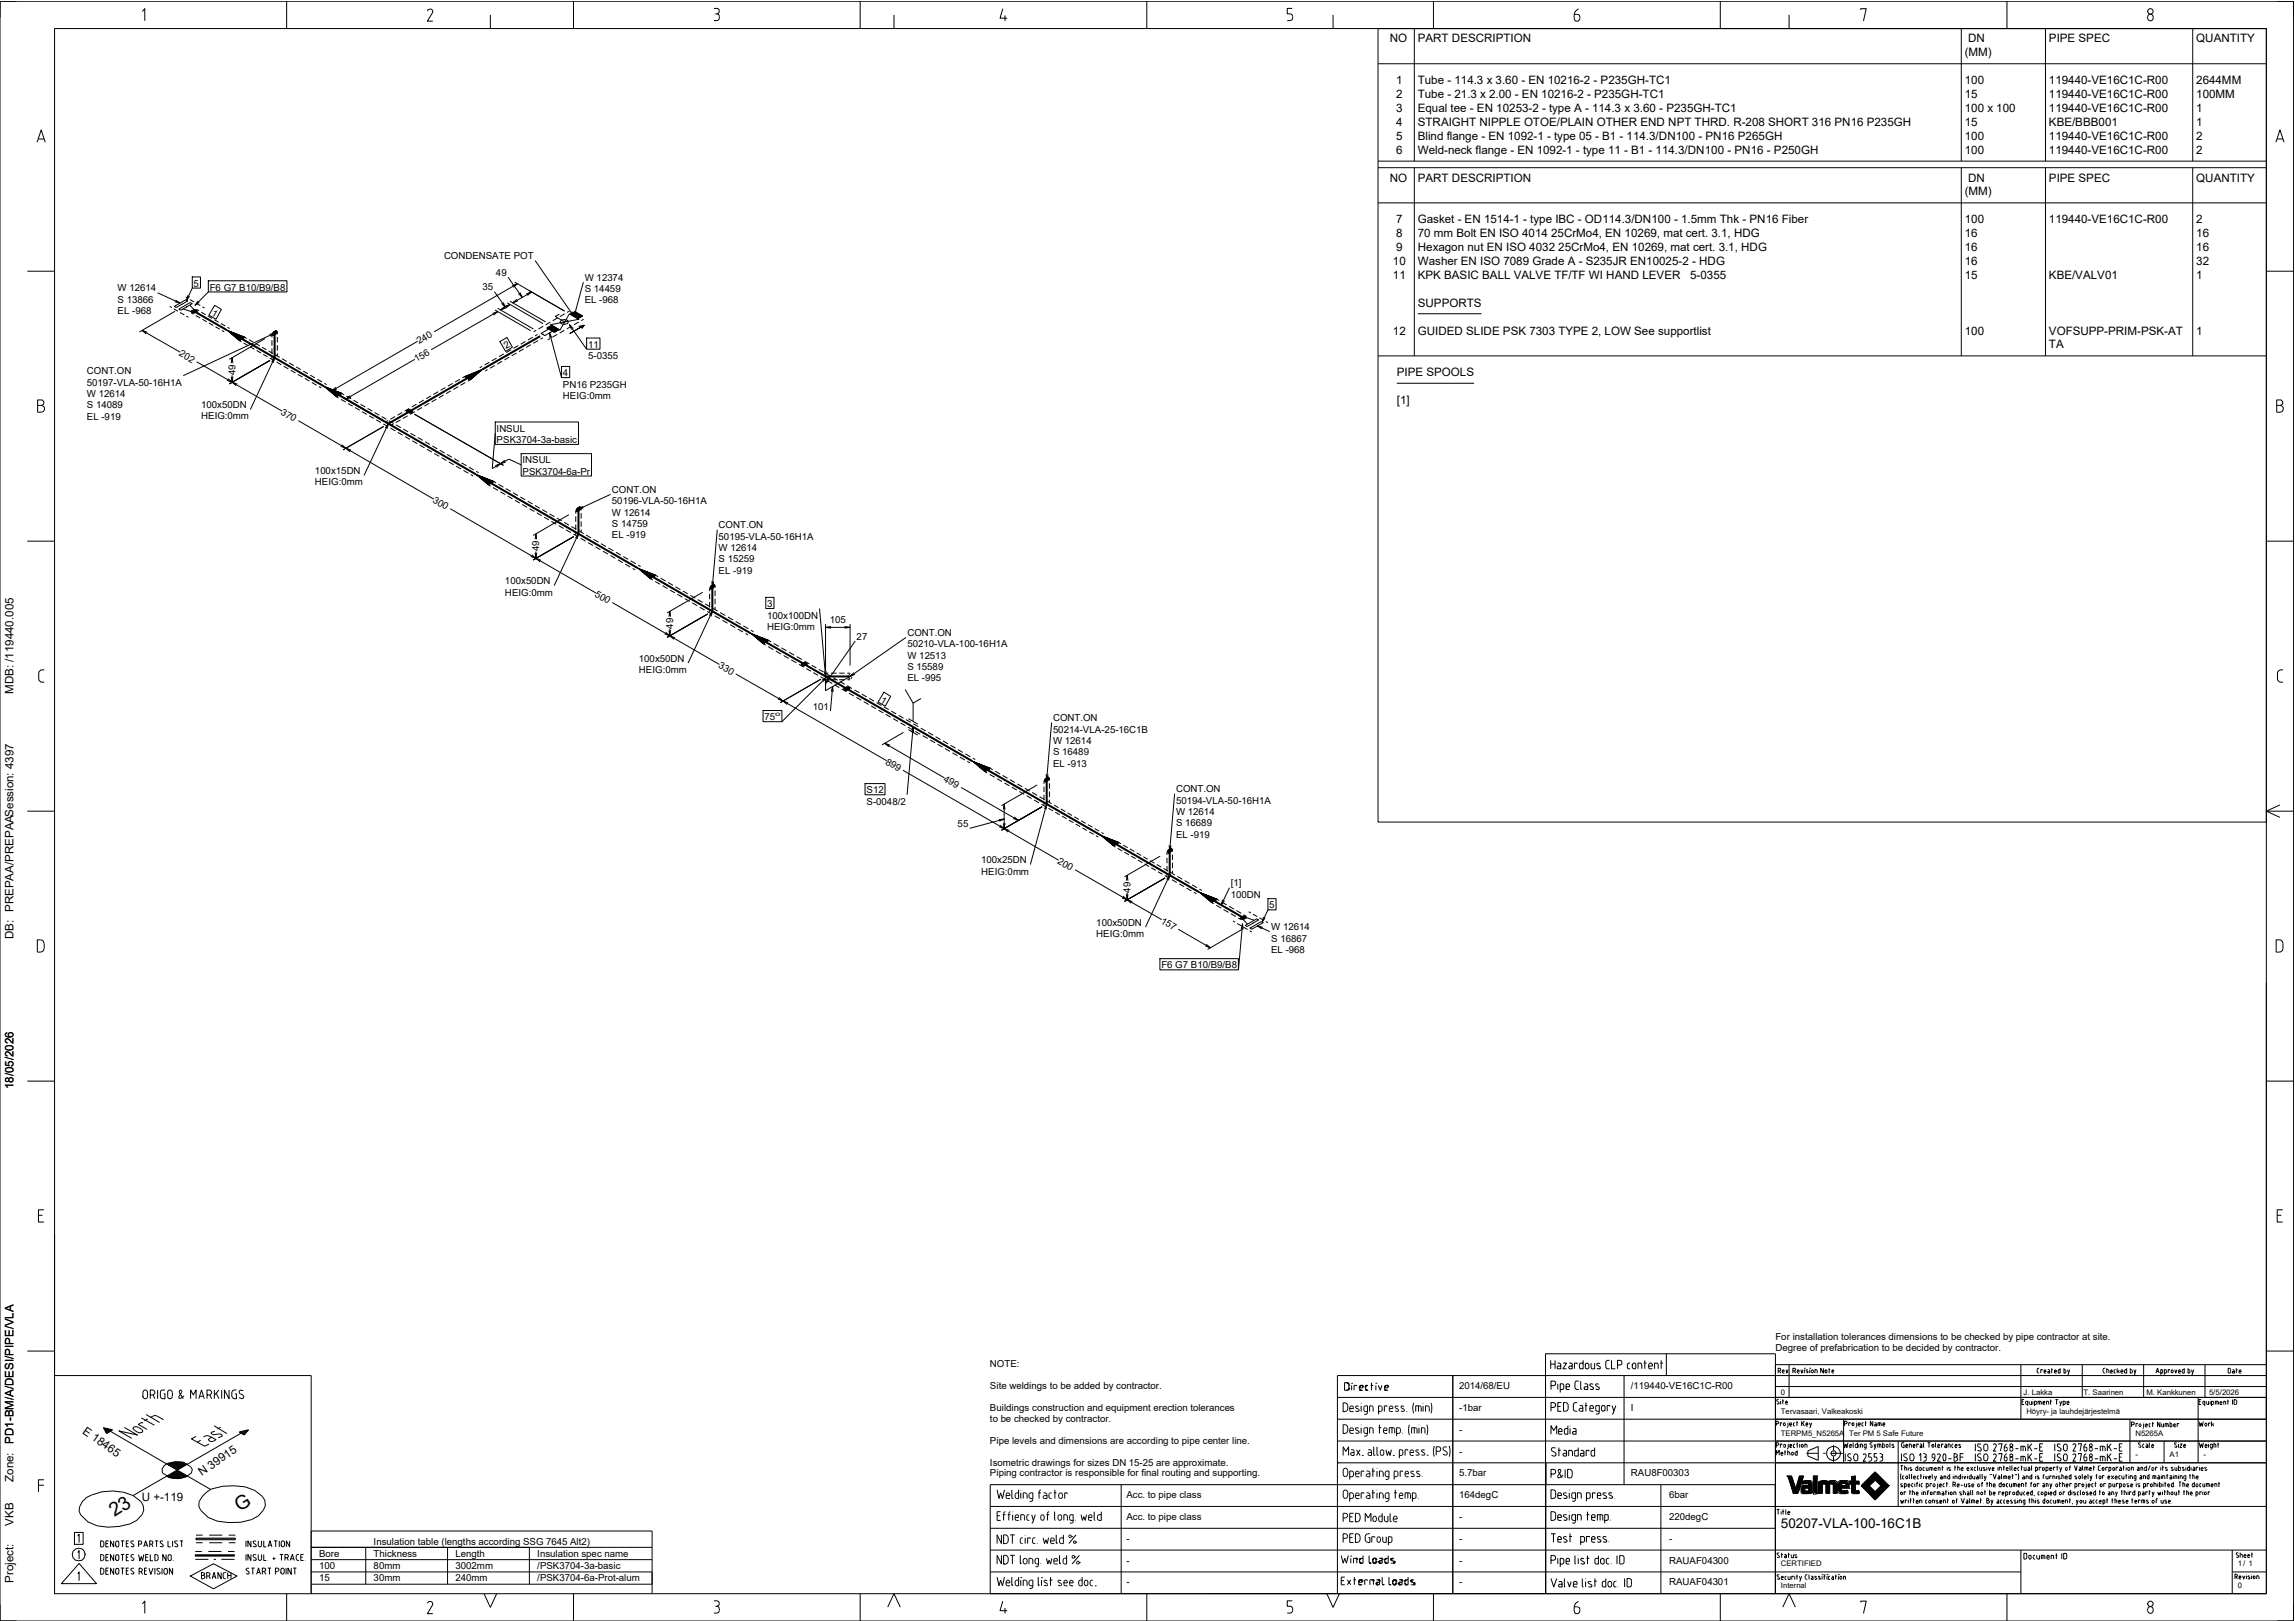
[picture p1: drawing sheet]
<svg xmlns="http://www.w3.org/2000/svg" width="841mm" height="594mm" viewBox="0 0 841 594" stroke-linecap="round" stroke-linejoin="round" font-family="sans-serif">
<defs><g id="words">
<g font-size="7.1">
<text x="42" y="556" transform="rotate(-33 42 556)">23</text>
<text x="87.9" y="554" transform="rotate(-33 87.9 554)">G</text>
</g>
<text font-size="5" x="652.6" y="560">50207-VLA-100-16C1B</text>
<g font-size="4.3">
<text x="5" y="254.2" transform="rotate(-90 5 254.2)">MDB: /119440.005</text>
<text x="5" y="344.2" transform="rotate(-90 5 344.2)">DB: PREPAA/PREPAASession: 4397</text>
<text x="5" y="399.1" transform="rotate(-90 5 399.1)">18/05/2026</text>
<text x="5" y="529" transform="rotate(-90 5 529)">PD1-BM/A/DESI/PIPE/VLA</text>
<text x="5" y="543" transform="rotate(-90 5 543)">Zone:</text>
<text x="5" y="559" transform="rotate(-90 5 559)">VKB</text>
<text x="5" y="580" transform="rotate(-90 5 580)">Project:</text>
</g>
<g font-size="4.2">
<text x="509.3" y="15.5">NO</text>
<text x="519.6" y="15.5">PART DESCRIPTION</text>
<text x="721.2" y="15.5">DN</text>
<text x="750.8" y="15.5">PIPE SPEC</text>
<text x="804.8" y="15.5">QUANTITY</text>
<text x="720" y="20.5">(MM)</text>
<text x="511.6" y="30.8">1</text>
<text x="511.6" y="35.9">2</text>
<text x="519.6" y="30.8">Tube - 114.3 x 3.60 - EN 10216-2 - P235GH-TC1</text>
<text x="519.6" y="35.9">Tube - 21.3 x 2.00 - EN 10216-2 - P235GH-TC1</text>
<text x="720" y="30.8">100</text>
<text x="720" y="35.9">15</text>
<text x="750.8" y="30.8">119440-VE16C1C-R00</text>
<text x="750.8" y="35.9">119440-VE16C1C-R00</text>
<text x="804.8" y="30.8">2644MM</text>
<text x="804.8" y="35.9">100MM</text>
<text x="511.6" y="41">3</text>
<text x="519.6" y="41">Equal tee - EN 10253-2 - type A - 114.3 x 3.60 - P235GH-TC1</text>
<text x="720" y="41">100 x 100</text>
<text x="750.8" y="41">119440-VE16C1C-R00</text>
<text x="804.8" y="41">1</text>
<text x="511.6" y="46.1">4</text>
<text x="519.6" y="46.1">STRAIGHT NIPPLE OTOE/PLAIN OTHER END NPT THRD. R-208 SHORT 316 PN16 P235GH</text>
<text x="720" y="46.1">15</text>
<text x="750.8" y="46.1">KBE/BBB001</text>
<text x="804.8" y="46.1">1</text>
<text x="511.6" y="51.2">5</text>
<text x="519.6" y="51.2">Blind flange - EN 1092-1 - type 05 - B1 - 114.3/DN100 - PN16 P265GH</text>
<text x="720" y="51.2">100</text>
<text x="750.8" y="51.2">119440-VE16C1C-R00</text>
<text x="804.8" y="51.2">2</text>
<text x="511.6" y="56.3">6</text>
<text x="519.6" y="56.3">Weld-neck flange - EN 1092-1 - type 11 - B1 - 114.3/DN100 - PN16 - P250GH</text>
<text x="720" y="56.3">100</text>
<text x="750.8" y="56.3">119440-VE16C1C-R00</text>
<text x="804.8" y="56.3">2</text>
<text x="509.3" y="66.5">NO</text>
<text x="519.6" y="66.5">PART DESCRIPTION</text>
<text x="720" y="71.5">(MM)</text>
<text x="721.2" y="66.5">DN</text>
<text x="750.8" y="66.5">PIPE SPEC</text>
<text x="804.8" y="66.5">QUANTITY</text>
<text x="511.6" y="81.8">7</text>
<text x="519.6" y="81.8">Gasket - EN 1514-1 - type IBC - OD114.3/DN100 - 1.5mm Thk - PN16 Fiber</text>
<text x="720" y="81.8">100</text>
<text x="750.8" y="81.8">119440-VE16C1C-R00</text>
<text x="804.8" y="81.8">2</text>
<text x="511.6" y="86.9">8</text>
<text x="519.6" y="86.9">70 mm Bolt EN ISO 4014</text>
<text x="568.4" y="86.9">25CrMo4, EN 10269, mat cert. 3.1, HDG</text>
<text x="720" y="86.9">16</text>
<text x="804.8" y="86.9">16</text>
<text x="511.6" y="92">9</text>
<text x="519.6" y="92">Hexagon nut EN ISO 4032</text>
<text x="571" y="92">25CrMo4, EN 10269, mat cert. 3.1, HDG</text>
<text x="720" y="92">16</text>
<text x="804.8" y="92">16</text>
<text x="510.4" y="97.1">10</text>
<text x="519.6" y="97.1">Washer EN ISO 7089 Grade A - S235JR EN10025-2 - HDG</text>
<text x="720" y="97.1">16</text>
<text x="804.8" y="97.1">32</text>
<text x="510.4" y="102.2">11</text>
<text x="519.6" y="102.2">KPK BASIC BALL VALVE TF/TF WI HAND LEVER</text>
<text x="619.4" y="102.2">5-0355</text>
<text x="720" y="102.2">15</text>
<text x="750.8" y="102.2">KBE/VALV01</text>
<text x="804.8" y="102.2">1</text>
<text x="519.6" y="112.4">SUPPORTS</text>
<text x="510.4" y="122.6">12</text>
<text x="519.6" y="122.6">GUIDED SLIDE PSK 7303 TYPE 2, LOW See supportlist</text>
<text x="720" y="122.6">100</text>
<text x="750.8" y="122.6">VOFSUPP-PRIM-PSK-AT</text>
<text x="804.8" y="122.6">1</text>
<text x="750.8" y="127.6">TA</text>
<text x="511.9" y="137.9">PIPE SPOOLS</text>
<text x="511.9" y="148.1">[1]</text>
<text x="30" y="525" transform="rotate(35 30 525)">E 18465</text>
<text x="74" y="541" transform="rotate(-35 74 541)">N 39915</text>
<text x="52" y="550">U +-119</text>
</g>
<g font-size="3.5">
<text x="162.7" y="95">CONDENSATE POT</text>
<text x="181.7" y="101.1">49</text>
<text x="43.1" y="106.8">W 12614</text>
<text x="71" y="105.1">5</text>
<text x="76.9" y="106.5">F6 G7 B10/B9/B8</text>
<text x="176.8" y="106.4">35</text>
<text x="214.3" y="102.9">W 12374</text>
<text x="214.3" y="107">S 14459</text>
<text x="43.1" y="110.9">S 13866</text>
<text x="214.3" y="111.2">EL -968</text>
<text x="43.1" y="115.1">EL -968</text>
<text x="77.2" y="115.3" transform="rotate(30 77.2 115.3)">1</text>
<text x="65.4" y="130.2" transform="rotate(30 65.4 130.2)">202</text>
<text x="153.6" y="126.2" transform="rotate(-30 153.6 126.2)">240</text>
<text x="185.5" y="128" transform="rotate(-30 185.5 128)">2</text>
<text x="215.5" y="127.4">11</text>
<text x="215.5" y="131.6">5-0355</text>
<text x="31.8" y="137.1">CONT.ON</text>
<text x="86.3" y="137.5" transform="rotate(-90 86.3 137.5)">49</text>
<text x="152.6" y="132.7" transform="rotate(-30 152.6 132.7)">156</text>
<text x="206.3" y="137.8">4</text>
<text x="31.8" y="141.3">50197-VLA-50-16H1A</text>
<text x="206.3" y="142">PN16 P235GH</text>
<text x="31.8" y="145.5">W 12614</text>
<text x="31.8" y="149.6">S 14089</text>
<text x="73.7" y="149.5">100x50DN</text>
<text x="206.3" y="146.2">HEIG:0mm</text>
<text x="31.8" y="153.8">EL -919</text>
<text x="73.7" y="153.7">HEIG:0mm</text>
<text x="102.7" y="151.7" transform="rotate(30 102.7 151.7)">370</text>
<text x="182" y="158.2">INSUL</text>
<text x="182" y="162.4">PSK3704-3a-basic</text>
<text x="115.4" y="173.7">100x15DN</text>
<text x="191.5" y="169.8">INSUL</text>
<text x="191.5" y="174">PSK3704-6a-Pr</text>
<text x="115.4" y="177.9">HEIG:0mm</text>
<text x="158.4" y="184" transform="rotate(30 158.4 184)">300</text>
<text x="224.3" y="180.6">CONT.ON</text>
<text x="224.3" y="184.8">50196-VLA-50-16H1A</text>
<text x="224.3" y="188.9">W 12614</text>
<text x="224.3" y="193.1">S 14759</text>
<text x="224.3" y="197.3">EL -919</text>
<text x="263.3" y="193.6">CONT.ON</text>
<text x="263.3" y="197.8">50195-VLA-50-16H1A</text>
<text x="197.6" y="202.1" transform="rotate(-90 197.6 202.1)">49</text>
<text x="263.3" y="201.9">W 12614</text>
<text x="263.3" y="206.1">S 15259</text>
<text x="185.1" y="214.1">100x50DN</text>
<text x="263.3" y="210.2">EL -919</text>
<text x="185.1" y="218.3">HEIG:0mm</text>
<text x="217.8" y="218.4" transform="rotate(30 217.8 218.4)">500</text>
<text x="281.1" y="222.5">3</text>
<text x="281.1" y="226.6">100x100DN</text>
<text x="246.7" y="230.4" transform="rotate(-90 246.7 230.4)">49</text>
<text x="281.1" y="230.8">HEIG:0mm</text>
<text x="304.1" y="228.4">105</text>
<text x="332.5" y="233.1">CONT.ON</text>
<text x="313.9" y="234.4">27</text>
<text x="332.5" y="237.2">50210-VLA-100-16H1A</text>
<text x="234.1" y="242.5">100x50DN</text>
<text x="263" y="244.5" transform="rotate(30 263 244.5)">330</text>
<text x="332.5" y="241.4">W 12513</text>
<text x="332.5" y="245.5">S 15589</text>
<text x="234.1" y="246.6">HEIG:0mm</text>
<text x="332.5" y="249.7">EL -995</text>
<text x="322.5" y="257.1" transform="rotate(30 322.5 257.1)">1</text>
<text x="280.1" y="263.9">75</text>
<text x="297.9" y="260.1">101</text>
<text x="385.9" y="264.2">CONT.ON</text>
<text x="385.9" y="268.4">50214-VLA-25-16C1B</text>
<text x="385.9" y="272.6">W 12614</text>
<text x="324.3" y="279.8" transform="rotate(30 324.3 279.8)">899</text>
<text x="385.9" y="276.7">S 16489</text>
<text x="385.9" y="280.9">EL -913</text>
<text x="345.5" y="286.1" transform="rotate(30 345.5 286.1)">499</text>
<text x="317.5" y="290.7">S12</text>
<text x="430.9" y="290.3">CONT.ON</text>
<text x="317.5" y="294.9">S-0048/2</text>
<text x="430.9" y="294.5">50194-VLA-50-16H1A</text>
<text x="430.9" y="298.7">W 12614</text>
<text x="350.9" y="303">55</text>
<text x="430.9" y="302.8">S 16689</text>
<text x="430.9" y="307">EL -919</text>
<text x="359.6" y="316.3">100x25DN</text>
<text x="387.3" y="316.3" transform="rotate(30 387.3 316.3)">200</text>
<text x="359.6" y="320.5">HEIG:0mm</text>
<text x="414.3" y="327.1" transform="rotate(-90 414.3 327.1)">49</text>
<text x="451" y="324.8">[1]</text>
<text x="451" y="329">100DN</text>
<text x="465.1" y="332.9">5</text>
<text x="401.7" y="339.2">100x50DN</text>
<text x="425.1" y="338.1" transform="rotate(30 425.1 338.1)">157</text>
<text x="465.8" y="340.9">W 12614</text>
<text x="401.7" y="343.3">HEIG:0mm</text>
<text x="465.8" y="345.1">S 16867</text>
<text x="465.8" y="349.2">EL -968</text>
<text x="425.6" y="354.9">F6 G7 B10/B9/B8</text>
<text x="650.6" y="491.1">For installation tolerances dimensions to be checked by pipe contractor at site.</text>
<text x="650.6" y="495.1">Degree of prefabrication to be decided by contractor.</text>
<text x="362.8" y="501">NOTE:</text>
<text x="362.8" y="509">Site weldings to be added by contractor.</text>
<text x="534.7" y="509">2014/68/EU</text>
<text x="597.6" y="509">/119440-VE16C1C-R00</text>
<text x="362.8" y="517">Buildings construction and equipment erection tolerances</text>
<text x="362.8" y="521">to be checked by contractor.</text>
<text x="534.7" y="517">-1bar</text>
<text x="597.6" y="517">I</text>
<text x="534.7" y="525">-</text>
<text x="362.8" y="529">Pipe levels and dimensions are according to pipe center line.</text>
<text x="534.7" y="533">-</text>
<text x="362.8" y="537">Isometric drawings for sizes DN 15-25 are approximate.</text>
<text x="362.8" y="541">Piping contractor is responsible for final routing and supporting.</text>
<text x="534.7" y="541">5.7bar</text>
<text x="597.6" y="541">RAU8F00303</text>
<text x="412.7" y="549">Acc. to pipe class</text>
<text x="534.7" y="549">164degC</text>
<text x="611.6" y="549">6bar</text>
<text x="412.7" y="557">Acc. to pipe class</text>
<text x="534.7" y="557">-</text>
<text x="611.6" y="557">220degC</text>
<text x="136.9" y="566">Insulation table (lengths according SSG 7645 Alt2)</text>
<text x="412.7" y="565">-</text>
<text x="534.7" y="565">-</text>
<text x="611.6" y="565">-</text>
<text x="116.9" y="570.5">Bore</text>
<text x="116.9" y="575">100</text>
<text x="136.9" y="570.5">Thickness</text>
<text x="136.9" y="575">80mm</text>
<text x="166.9" y="570.5">Length</text>
<text x="166.9" y="575">3002mm</text>
<text x="196.9" y="570.5">Insulation spec name</text>
<text x="196.9" y="575">/PSK3704-3a-basic</text>
<text x="412.7" y="573">-</text>
<text x="534.7" y="573">-</text>
<text x="611.6" y="573">RAUAF04300</text>
<text x="116.9" y="579.5">15</text>
<text x="136.9" y="579.5">30mm</text>
<text x="166.9" y="579.5">240mm</text>
<text x="196.9" y="579.5">/PSK3704-6a-Prot-alum</text>
<text x="412.7" y="581">-</text>
<text x="534.7" y="581">-</text>
<text x="611.6" y="581">RAUAF04301</text>
</g>
<g font-size="2.8">
<text x="652.6" y="511">0</text>
<text x="741.6" y="511">J. Lakka</text>
<text x="763.5" y="511">T. Saarinen</text>
<text x="786.5" y="511">M. Kankkunen</text>
<text x="809.5" y="511">5/5/2026</text>
<text x="652.6" y="518">Tervasaari, Valkeakoski</text>
<text x="742.6" y="518">Höyry- ja lauhdejärjestelmä</text>
<text x="652.6" y="526">TERPM5_N5265A</text>
<text x="677.6" y="526">Ter PM 5 Safe Future</text>
<text x="782.5" y="526">N5265A</text>
<text x="782.5" y="534">-</text>
<text x="795" y="534">A1</text>
<text x="807.5" y="534">-</text>
<text x="652.6" y="574">CERTIFIED</text>
<text x="820" y="574">1/ 1</text>
<text x="652.6" y="582">Internal</text>
<text x="820" y="582">0</text>
</g>
<text font-size="2.3" x="284" y="262.3">o</text>
</g></defs>
<g fill="none" stroke="#000" stroke-width=".37">
<path d="M0 .5h840.5v593.5h-840.5zM6 .5h-6v6M20 10.5h810.5v573.5h-810.5zM52.2 4.2l.9-1v4.5M105 .5v10M157.6 3.4l-.8 .3-.2 .4M157.6 3.3a.96 .96 0 0 1 .8 1.5l-1.8 3h2M179.7 5.5v5M210.2 .5v10M261.6 3.1h1a1.03 1.03 0 0 1 .9 1.2 1.03 1.03 0 0 1-1.4 .8M262.6 5.1a.82 .82 0 0 1 .9 1M263.5 6.6a.82 .82 0 0 1-.9 1h-1"/>
<path d="M263.6 6.1v.5M315.2 .5v10M327.6 5.5v5M367.5 3.2l-1 3.5h2.6M368.3 5.7v2M420.2 .5v10M473.5 3.1h-1.8v2h1a1.26 1.26 0 0 1 1 1.2 1.26 1.26 0 0 1-1 1.3h-1M488.5 5.5v5M505 10.5h325.5v290.7h-325.5zM505 10.5h325.5M518.3 10.5v48.5M525.3 .5v10"/>
<path d="M576.9 5.3v1.5a1.08 1.08 0 0 0 1.3 .9 1.08 1.08 0 0 0 .7-1.4 .84 .84 0 0 0-.9-1M576.9 5.3h1M578.4 3.3a2.45 2.45 0 0 0-1.5 2.1M630.4 .5v10M655.6 5.5v5M681.9 3.7v-.5h2l-1 4.5M718.7 10.5v48.5M735.4 .5v10M749.6 10.5v48.5M786.9 6.2v.5M787 6.2a1.1 1.1 0 0 1 1.6-.9 1.1 1.1 0 0 1 .3 1.8 .99 .99 0 0 1-1.1 .5 .99 .99 0 0 1-.8-.9M803.5 10.5v48.5"/>
<path d="M834.5 .5h6v6M505 23.4h325.5M13.6 52.1l1.5-4.5 1.5 4.5M14.1 50.9h2.1M505 59h325.5M834 52.1l1.5-4.5 1.5 4.5M834.5 50.9h2.1M505 61.5h325.5M505 74.3h325.5M518.3 61.5v68.9M718.7 61.5v68.9M749.6 61.5v68.9"/>
<path d="M803.5 61.5v68.9M10 99.4h10M196.1 95.5l14.3 20.5M830.5 99.4h10M57.8 107.3l8.2 3.8M62.2 112.3l.7 .4M63.7 113.2l1.5 .9M63.9 112.3l4.2-2.4 .7 .4-4.2 2.4zM64.1 114.1l-13 7.6M64.4 110l1.6 1.1-1.9-.5M65.6 113.3l4.1-2.4 .8 .4-4.2 2.4zM66 114.5l1.5 .9"/>
<path d="M68.1 108.9l.7 .4M68.3 115.8l.8 .5M68.8 108.2l-.4 1.9 1.1-1.6M69.5 111.8l2.1 2.1-.9 .5-3.7-1.2M69.6 109.8l1.5 .9M70.1 114.1l1.1-.6 .9 .1 .2 .5-1.1 .6-.9-.1zM70.2 114.7l.8 .4M70.5 101.5h3v4.1h-3zM70.5 105.6l-2.1 4.5M71.7 115.6l1.7 .9M71.9 111.1l1.5 .9M72.2 113.5l.8 .4"/>
<path d="M72.5 110.3l-1 1.6 1.6-1.1M73.7 114.4l1.6 .9M74.2 117l1.6 .9M74.2 112.4l.8 .5M76.2 115.8l1.6 .9M76.3 102.9h28.8v4.1h-28.8zM76.3 107l-4.8 4.9M76.5 118.4l1.6 .9M78.6 117.2l1.5 .9M78.7 111.9l2.4 1.5-2 3.6-2.6-1.5zM79 119.7l1.6 .9M81 118.5l1.6 1"/>
<path d="M83.3 119.9l.8 .5M180.5 114.9l1.9-.7-1.5 1.3M181.2 106.9l4 5.7M181.4 113.6l13.1 7.6M182.4 114.2l-24.4 14M182.4 113l13.1 7.6M184.4 110.8l.8 1.8-1.4-1.4M185.2 112.6l-1.8 1M185.3 112.9l-1.9 .7 1.6-1.3 1.9-.7-1.5 1.3M185.9 111l13.1 7.6M186.2 101.6l5.2 7.4M186.9 111.6l-1.7 1"/>
<path d="M186.9 110.4l13.1 7.6M187.7 104.7l1.9-.7-1.5 1.3M188.6 103.4l18.3 10.6-13.1-7.6M189.4 109.7l-1.5 1.3 1.9-.7M189.6 104l-30.5 17.6M190.6 107.2l.8 1.8-1.4-1.4M191.4 109l-3.5 2M192.9 107.7l1.9-.7-1.5 1.3M194.8 107l-3.4 2M199.1 119.5l-1.8 1.1M201.7 118l-1.8 1.1M201.8 119l3.4 2 3.5-6 3.5 2z"/>
<path d="M204.3 116.5l-1.7 1M205 115.1l-1.5 .9 3.5 2M205.8 117.3l1-.2 1.2 .3 .3 .6-.3 .6-1.2 .3-1-.2-.6-.7zM206.9 115l-1.7 1M208.7 114l-.9 .5M208.7 119l6.3 9M209 115.2l1.7-1 2.8 1.6-1.7 1zM209.5 119.5l-1.8 1M209.6 114.2l.8 1.8-1.4-1.4M210.6 114l-.2 2 .8-1.8M212.1 118l-1.8 1M213.5 115.8l-1.9 .9 1.4-1.2-2.1 .8 1.4-1.2-2.1 .8 1.4-1.2-2.1 .8 1.4-1.2-1.7 1 2-.8-1.4 1.2 2.1-.8-1.4 1.2 2.1-.8-1.4 1.2 2.1-.8-1.5 1.1"/>
<path d="M213.8 103.4l-3.4 12.6M213.9 117l-.9 .5M519.6 115h23.3M52.1 121.1l13.9 8M54 121.8l-1.9-.7 1.5 1.3M72.1 132.6l31.2 18M81.3 121.1l.8 .5M83.1 121l5.4 3.2-1.7-1 1.9 .9-.2 .2-2.2-1.5 2.6 1.2-.5 .4-2.6-1.8 3.2 1.4-.8 .5-3-2.3 4.1 1.7-1.3 .7-3.3-2.6 4.7 1.8-1.6 .8-3.6-3 5.2 2.1-1.7 1-4-3.4 5.9 2.3-2 1.2-4.5-3.8 6.6 2.6-1.1 .6M83.6 138.8l1.4 1.3-1.9-.7M84.7 138.1l.3 2 .4-2M84.7 133.1l.3-2 .4 2M85 131.1v1.5"/>
<path d="M85 137.6v2.5M87.6 124.8l.9 .4M89.3 125.7l1.5 .9M89.6 123.6l.8 .4M91.3 124.5l1.5 .9M91.6 127.1l1.6 .9M93.6 125.9l1.6 .9M94.1 128.4l1.5 1M96 127.2l1.6 1M96.4 129.8l1.6 .9M97.1 124.1l-13.1 7.6M98.4 128.6l1.6 .9"/>
<path d="M98.8 122.6l1.8-.5-1.6 1.1M98.8 131.2l.9 .5M98.9 132.1l-14.9 8.6M99.5 132.7l1.1-1.6-.5 1.9M99.7 131.7l.8 .5M99.7 122.7v1M99.7 124.7v2M99.7 127.7v2M99.7 130.7v1M100.1 121.8l1-.6 .4 .4-.4 .8-1 .6-.4-.4zM100.6 131.1l-8.9 19M100.6 122.1l-33.4 15.6"/>
<path d="M100.8 130l.8 .5M101.4 132.7l1.7 1M101.6 130.5l.9 .5M101.6 121.5v1M101.6 123.5v2M101.6 126.5v2M101.6 129.5v1M103.3 131.5l1.8 1M103.9 134.2l1.8 1M105.9 133l1.8 1M106.5 135.7l1.8 1M108.5 134.5l1.8 1"/>
<path d="M109.1 137.2l1.7 1M111.1 136l1.7 1M111.7 138.7l1.7 .9M113.7 137.5l1.7 1M116.3 139l1.7 1M152 131.7l-25.3 14.5M153 125.1l-31.5 18.2M168.5 139l-1.7 1M170.3 138l-.9 .5M172.3 139.2l-.9 .5M176.7 134.3l-.9 .5M176.8 135.4l-5.6 3.1 1.9-.9-1.7 1.1-.3-.2 2.6-1.3-2.1 1.6-.6-.4 3.1-1.4-2.4 1.8-.9-.5 3.9-1.7-2.8 2.3-1.2-.7 4.5-1.8-3.2 2.6-1.5-.8 5.2-2.2-3.6 3.1-1.7-1 5.9-2.4-4 3.5-2-1.2 6.5-2.6-4.4 3.8-1.1-.7"/>
<path d="M178.7 135.5l-.9 .5M179.3 132.7l-1.7 1M181.3 133.9l-1.7 1M182 131.2l-1.8 1M183.2 125.2l2.6-1.5 2 3.6-2.5 1.5zM184 132.4l-1.8 1M184.6 129.7l-1.8 1M186.6 130.9l-1.8 1M187.3 128.2l-1.8 1M189.3 129.4l-1.8 1M189.9 126.6l-1.7 1.1M191.9 127.8l-1.7 1.1"/>
<path d="M192.5 125.1l-1.7 1M194.6 126.3l-1.8 1M195.2 123.6l-1.8 1M196.5 121.1l-.9 .5M197 122.6l-.9 .5M197.2 124.8l-1.7 1M198.3 122.2l3.5-2 1.4 .8-3.5 2zM199 123.8l-.9 .5M200.4 120.2l1.7-1 2.8 1.6-1.7 1zM201.4 122l4.4 16.4M201.6 124.1l-.9 .5M202.2 123.8l-.8-1.8 .2 2"/>
<path d="M204.2 122.5l-1.8 1.1M204.9 120.8l-2 .9 1.4-1.2-2 .8 1.3-1.2-2 .8 1.3-1.2-2 .8 1.4-1.2-1.8 1 2.1-.8-1.4 1.2 2.1-.8-1.4 1.2 2.1-.8-1.4 1.2 2.1-.8-1.5 1.1M205.8 134.3h3v4.1h-3zM206.8 121l-1.7 1M208.9 122.2l5.2-3-.7 1.1-1.2-.7 1.9-.4zM210.1 120.4l-1.4-1.4 .8 1.8M215 123.9h4.9v4.1h-4.9zM505 130.4h325.5M13.8 146.6h1.3a1 1 0 0 1 1 1 1 1 0 0 1-1 .9 1.25 1.25 0 0 1 1.2 1.3 1.25 1.25 0 0 1-1.2 1.3h-1.3zM13.8 148.5h1.3M86.9 140.7l-1.9-.6 1.6 1.3M109.3 154.2l49.7 28.7"/>
<path d="M114.3 140.2l1.7 1M116.9 141.7l.8 .5M118.7 141.6l5.4 3.2-1.7-1 1.9 .9-.3 .2-2.2-1.5 2.7 1.2-.6 .3-2.5-1.7 3.2 1.4-.9 .4-2.9-2.2 4 1.7-1.2 .6-3.3-2.5 4.6 1.8-1.5 .7-3.6-2.9 5.2 2.1-1.7 1-4.1-3.5 6 2.4-2 1.2-4.5-3.8 6.6 2.6-1.1 .6M118.9 140.5l.8 .5M120.5 142.7l20.1 11.6M123 142l-1.5 1.3 1.9-.7M123.2 145.4l.9 .5M124.9 146.4l1.8 .9M125.2 144.2l.9 .5M126.9 145.1l1.8 1M127.5 147.9l1.7 1M128.2 144.9l-1.5 1.3 1.9-.6"/>
<path d="M129.5 146.7l1.8 1M130.1 149.3l1.7 1M132.1 148.1l1.7 1.1M132.7 150.9l1.7 .9M134.7 149.6l1.7 1M135.3 152.4l1.7 1M137.3 151.2l1.7 1M137.9 153.8l1.7 1M139.9 152.6l1.7 1M140.5 155.4l1.7 1M140.6 156.3l-14.9 8.5M141.2 156.8l1.1-1.5-.5 1.8"/>
<path d="M142.2 154.2l-.9 .4M142.3 155.3l-8.9 18.9M142.4 154.2l1.8 1M143.1 156.9l1.8 1M144.2 155.4l-.9 .4M144.8 152.6l-1.8 1M145.1 155.7l1.8 1M145.8 158.4l1.8 1.1M146.8 153.8l-1.8 1M147.4 151.2l-1.7 1M147.8 157.2l1.8 1.1M148.4 160l1.8 1"/>
<path d="M149.2 150.3l.9-.1 1.1 .5-.2 .6h-.9l-1.1-.6zM149.4 152.4l-1.8 1M150 149.6l-1.8 1M150.4 158.8l1.8 1M151.8 151.7l32.7 18.8M152 150.9l-1.8 .9M152.6 148.1l-1.7 1M154.6 149.3l-1.7 1M155.3 146.6l-1.8 1M157.3 147.8l-1.8 1M157.9 145.1l-1.7 1M159.9 146.3l-1.7 1"/>
<path d="M160.6 143.5l-1.8 1.1M162.6 144.7l-1.8 1.1M163.2 142l-1.7 1M165.2 143.2l-1.7 1M165.9 140.5l-1.8 1M167.9 141.7l-1.8 1M170.5 140.2l-1.7 1M181.5 154.6h30.5v8.2h-30.5zM181.5 158.8l-1.1 12.9 6.1-3.5 4.5 2.1M511.9 140.4h28.3M834.3 146.6h1.2a1 1 0 0 1 1 1 1 1 0 0 1-1 .9 1.25 1.25 0 0 1 1.2 1.3 1.25 1.25 0 0 1-1.2 1.3h-1.2zM834.3 148.5h1.2"/>
<path d="M125.2 163l1.5 1.2-1.9-.7M128.6 164.9l-1.9-.7 1.5 1.3M151.1 161.5l1.8 1.1M153.1 160.3l1.8 1.1M153.8 163.1l1.8 1M155.8 161.9l1.8 1M156.5 164.6l1.8 1.1M158.5 163.4l1.7 1.1M159.1 166.2l1.8 1M161.1 165l1.8 1M161.8 167.7l1.8 1.1M163.8 166.5l1.8 1.1"/>
<path d="M164.5 169.3l1.8 1M166.5 168.1l1.8 1M167.2 170.8l1.7 1.1M169.2 169.6l1.7 1.1M169.8 172.4l1.8 1M171.8 171.2l1.8 1M172.5 173.9l.9 .5M174.4 173.8l5.4 3.2-1.7-1 1.9 .9-.3 .2-2.2-1.5 2.7 1.2-.6 .4-2.5-1.8 3.2 1.4-.9 .5-2.9-2.3 4 1.7-1.2 .7-3.3-2.6 4.6 1.8-1.5 .8-3.6-3 5.2 2.1-1.7 1-4.1-3.4 6 2.3-2 1.2-4.5-3.8 6.6 2.6-1.1 .6M174.5 172.7l.9 .5M178.9 177.6l.9 .5M180.7 178.7l1.8 1M180.9 176.4l.9 .5"/>
<path d="M181.5 170.6l1.9-.7-1.5 1.3M182.7 177.5l1.8 1M185 168.6l-1.6 1.3 1.9-.6M185.3 179l1.8 1M191 166.2h25.8v8.2h-25.8zM10 198.3h10M165 186.4l53.4 30.9M183.4 180.2l1.7 1M186 181.8l1.8 1M188 180.6l1.8 1M188.7 183.3l1.8 1M190.7 182.1l1.8 1"/>
<path d="M191.4 184.8l1.7 1.1M193.4 183.6l1.7 1.1M194 186.4l1.8 1M196 185.2l1.8 1.1M196.1 197.6l.3-2 .3 2M196.4 195.6v1.5M196.7 187.9l1.8 1.1M198.7 186.7l1.8 1.1M199.4 189.5l1.8 1M201.4 188.3l1.8 1.1M202 191l1.8 1.1M204 189.9l1.8 1"/>
<path d="M204.7 192.6l1.8 1M206.7 191.4l1.8 1M207.4 194.2l1.8 1M208.5 188.6l-13.1 7.6M209.4 193l1.8 1M210.1 195.7l.9 .5M210.3 196.6l-14.9 8.6M210.9 197.2l1.1-1.6-.5 1.9M211 196.2l.9 .5M211 187.2v1M211 189.2v2M211 192.2v2"/>
<path d="M211 195.2v1M211.5 186.3l1-.6 .4 .4-.4 .8-1 .6-.4-.4zM212 195.6l-8.9 19M212.1 194.5l1.8 1M212.8 197.3l1.8 1M213 186v1M213 188v2M213 191v2M213 194v1M213.6 185.5l-1.6 1.1 1.9-.5M214.8 196.1l1.8 1M215.5 198.8l1.8 1.1"/>
<path d="M217.5 197.6l1.8 1.1M220.2 199.2l1.8 1.1M223.8 181.1l-11.8 5.5M262.8 194.1l-1.8 20.9M830.5 198.3h10M194.9 203.3l1.5 1.3-1.9-.7M196.1 202.6l.3 2 .3-2M196.4 202.1v2.5M198.3 205.3l-1.9-.7 1.5 1.3M218.2 200.4l1.8 1M221 202l1.8 1M222.9 200.8l1.9 1"/>
<path d="M223.7 203.5l1.8 1.1M225.7 202.4l1.8 1M226.4 205.1l1.8 1.1M228.4 203.9l1.8 1.1M229.1 206.7l1.8 1.1M231.1 205.5l1.8 1.1M231.9 208.3l.8 .5M233.8 208.2l5.3 3.2-1.7-1 1.9 .9-.2 .2-2.2-1.5 2.7 1.2-.6 .4-2.6-1.8 3.3 1.4-.9 .5-2.9-2.3 4 1.7-1.2 .7-3.3-2.6 4.6 1.8-1.6 .8-3.5-3 5.2 2.1-1.8 1-4-3.4 5.9 2.3-2 1.2-4.4-3.8 6.5 2.6-1.1 .6M233.9 207.1l.9 .5M238.2 212l1 .5M240.1 213.1l1.8 1M240.2 210.8l1 .5"/>
<path d="M242.1 211.9l1.8 1M242.8 214.6l1.8 1.1M244.8 213.4l1.8 1.1M245.5 216.2l1.8 1.1M247.5 215l1.8 1.1M248.2 217.8l1.9 1M250.2 216.6l1.9 1M251 219.4l1.8 1M253 218.2l1.8 1M255.7 219.7l1.8 1.1M257.5 217l-13 7.6M260 215.6v1"/>
<path d="M260 217.6v2M260.6 214.7l1-.6 .3 .4-.3 .8-1 .6-.5-.4zM260.8 213l.2 2 .6-1.9M262 214.4v1M262 216.4v2M262 219.4v2M280.6 218.9h3v4.1h-3zM224.4 220.8l39.2 22.7M243.9 231.7l1.6 1.3-1.9-.7M245.1 231l.4 2 .2-2M245.1 226l.4-2 .2 2M245.5 224v1.5"/>
<path d="M245.5 230.5v2.5M247.4 233.7l-1.9-.7 1.4 1.3M253.7 220.9l1.8 1.1M256.4 222.5l1.8 1.1M258.4 221.3l1.8 1M259.1 224.1l.9 .5M259.3 225l-14.8 8.6M259.9 225.6l1.1-1.6-.4 1.9M260 224.6l1 .5M260 220.6v2M260 223.6v1M261 224l-8.8 19"/>
<path d="M261.1 222.9l.9 .5M261.9 225.7l1.9 1M262 223.4l1 .5M262 222.4v1M263.9 224.5l1.9 1M264.7 227.3l1.9 1.1M266.7 226.1l1.9 1.1M267.6 228.9l1.8 1.1M269.6 227.7l1.8 1.1M270.4 230.5l1.9 1.1M272.4 229.3l1.9 1.1M273.2 232.1l.9 .6"/>
<path d="M275.1 232.1l5.4 3.2-1.7-1 1.9 .9-.3 .2-2.2-1.5 2.7 1.2-.6 .4-2.5-1.8 3.2 1.4-.9 .5-2.9-2.3 4 1.7-1.2 .7-3.3-2.6 4.6 1.8-1.5 .8-3.6-3 5.2 2.1-1.7 1-4.1-3.4 6 2.3-2 1.2-4.5-3.8 6.6 2.6-1.1 .6M275.2 230.9l.9 .6M279.6 235.9l1 .5M281.5 237l1.9 1.1M281.6 234.7l1 .5M283.5 235.8l1.9 1.1M284.3 238.6l1.9 1.1M286.3 237.4l1.9 1.1M289.1 239l1.9 1.1M300.3 223l2.2 24.9v5.2l9-5.2 20.5-14.3M302.5 228.7v17.2M302.5 229.9h9"/>
<path d="M304.5 229.6l-2 .3 2 .3M309.5 229.6l2 .3-2 .3M311.5 228.7v15.2M313.4 234.9l-10.9 15.6M16.2 245.5a1.56 1.56 0 0 0-1.9 .7v3.1a1.56 1.56 0 0 0 1.9 .7M269.6 247l55.3 31.8M285.4 255.6l1.5 1.3-1.9-.7M287.1 240.2l1.9 1.1M288.8 257.6l-1.9-.7 1.5 1.3M290 241.8l1.8 1.1M292 240.6l1.8 1.1M292.8 243.4l1.8 1.1"/>
<path d="M293.6 243.4l1.1-.6 .9 .1 .2 .5-1.1 .6-.9-.1zM294.8 242.2l1.8 1.1M295.5 245l1.7 1M297.4 243.8l1.8 1M298.1 246.5l1.7 1M300.1 245.3l1.7 1M300.6 248l1.8 1M300.8 248.9l-14.9 8.6M301.2 249.3l1.6-1.1-1.1 1.6M302.5 246.7h1M302.5 249.1h1M302.6 246.8l1.8 1"/>
<path d="M302.7 245.9l-.2 2-.5-1.9M302.8 248.2l-16.3 16.3M303.2 249.5l1.8 1M303.3 248.7l-.8 1.8 1.4-1.4M304.5 246.7h2M304.5 249.1h2M304.6 253.5l.5-1.9 .2 2M305.1 251.6l-.8 9M305.2 248.3l1.8 1M305.8 251l1.8 1M307.5 246.7h2M307.5 249.1h2"/>
<path d="M307.8 249.8l1.8 1M308.5 252.5l1.7 1M309.2 252.4l1.1-.6 .9 .1 .2 .5-1.1 .6-.9-.1zM310.5 251.3l1.7 1M310.5 246.7h1M310.5 249.1h1M310.9 247.4v.8M310.9 248.5l.6 .4M311.1 254l1.8 1M311.6 247l-.5 .2M311.9 247.2l.2 .6M312.1 248.1l-.3 .6"/>
<path d="M312.9 246.5l-1.4 1.4 1.8-.8M313.1 252.8l1.8 1M313.8 255.6l1.8 1M315.8 254.3l1.8 1.1M316.5 257.1l1.8 1.1M318.5 255.9l1.8 1.1M319.2 258.7l1.8 1M321.2 257.5l1.8 1M323.9 253.7l2.5 1.5-2 3.6-2.6-1.5zM323.9 259l1.8 1.1M331.7 252.7l2.9 5 2.9-1.7M334.6 257.7v6.7"/>
<path d="M836.6 245.5a1.5 1.5 0 0 0-2 1.1l.1 2.7a1.6 1.6 0 0 0 1.9 .7M279.6 260.4h6.9v4.1h-6.9zM321.9 260.2l1.8 1.1M324.2 272.4l21.9 12.6M324.6 261.8l1.8 1M326.1 273l-1.9-.6 1.5 1.3M326.6 260.6l1.8 1M327.3 263.3l1.8 1.1M329.3 262.1l1.8 1.1M330 264.9l1.8 1M331.1 268.4l-7.9 4.5M332 263.7l1.8 1"/>
<path d="M332.7 266.4l1.8 1.1M332.9 263.4l3.4 1.9M332.9 267.4l3.4 2M334.1 268.3l.5-1.9 .2 2M334.6 266.4l-2.2 24.8M334.7 265.2l1.8 1.1M335.4 268l1.8 1.1M337.4 266.8l1.8 1.1M338.1 269.6l1.8 1M340.1 268.4l1.8 1M340.9 271.2l1.8 1M342.8 270l1.9 1"/>
<path d="M343.6 272.7l1.8 1.1M345.6 271.5l1.8 1.1M346.3 274.3l1.8 1.1M348.3 273.1l1.8 1M349 275.9l1.9 1M351 274.7l1.8 1M351.8 277.4l1.8 1.1M353.8 276.2l1.8 1.1M354.5 279l.9 .5M356.4 279l5.4 3.2-1.7-1 1.9 .9-.3 .2-2.2-1.6 2.7 1.2-.6 .5-2.5-1.9 3.2 1.4-.9 .5-2.9-2.2 4 1.6-1.2 .7-3.3-2.5 4.6 1.7-1.5 .8-3.6-3 5.2 2.1-1.7 1-4.1-3.4 6 2.3-2 1.2-4.5-3.7 6.6 2.5-1.1 .7M356.5 277.8l.9 .5M385.4 264.8l-1.8 20.8"/>
<path d="M10 297.2h10M317 287.1h7.3v4.1h-7.3zM330.9 282.3l57 32.9M352.2 288.5l21 12.1M360.9 282.7l.9 .6M362.7 283.8l1.8 1M362.9 281.5l.9 .6M364.7 282.6l1.8 1M365.4 285.4l1.8 1M367.4 284.1l1.8 1.1M367.7 296.6l.3-2 .3 2M368 294.6v9"/>
<path d="M368.1 286.9l1.8 1.1M370.1 285.7l1.8 1.1M370.8 288.5l1.8 1M371.7 299.3l1.5 1.3-1.9-.7M372.8 287.3l1.8 1M373.5 290l1.8 1.1M375.5 288.8l1.8 1.1M376.2 291.6l1.8 1M378.2 290.4l1.8 1M378.9 293.2l1.9 1M380.1 287.7l-13.1 7.5M380.9 292l1.9 1"/>
<path d="M381.7 294.7l.9 .5M382.6 295.2l.8 .5M382.6 286.2v1M382.6 288.2v2M382.6 291.2v2M382.6 294.2v1M382.8 296.4l.8-1.8-.2 2M383.1 285.4l1-.7 .4 .4-.4 .8-1 .7-.4-.5zM383.4 283.6l.2 2 .5-1.9M383.6 294.6l-6 22.2M383.7 293.5l.9 .5M384.2 296.2l1.7 .9"/>
<path d="M384.6 294l.8 .5M384.6 285v1M384.6 287v2M384.6 290v2M384.6 293.1v.9M386.2 295l1.7 1M386.7 297.6l1.7 1M388.7 296.4l1.7 1M389.2 299.1l1.7 .9M391.2 297.9l1.7 .9M393.7 299.3l1.6 1M430.4 290.9l-1.8 20.8"/>
<path d="M830.5 297.2h10M830.5 297.2l5 2.3M835.5 294.9l-5 2.3M366 300.3l2-.2-1.8 .8M366.5 302.3l1.5 1.3-1.9-.7M367.7 301.6l.3 2 .3-2M368 300.1l-12.6 3.4M369.9 304.3l-1.9-.7 1.5 1.3M372.2 301.2l9.7-5.6-14.9 8.6M391.7 300.5l1.6 1M394 318.7l19.1 11M394.2 302l1.6 .9"/>
<path d="M396.2 300.8l1.6 .9M396.7 303.4l1.6 .9M398.7 302.2l1.6 .9M399.1 304.8l1.7 1M401.1 303.6l1.7 1M401.6 306.3l.9 .4M403.5 306.1l5.3 3.2-1.6-1 1.9 .9-.4 .2-2.1-1.5 2.7 1.2-.7 .4-2.4-1.8 3.2 1.4-.9 .5-2.9-2.3 3.9 1.7-1.1 .7-3.4-2.6 4.6 1.8-1.4 .8-3.6-3 5.1 2.1-1.6 1-4.2-3.4 6 2.3-2 1.2-4.4-3.8 6.6 2.6-1.2 .6M403.6 305l.9 .5M407.9 309.9l.9 .5M409.6 310.9l1.6 .9M409.9 308.7l.9 .5M411.6 309.7l1.6 .9"/>
<path d="M412.1 312.3l1.6 .9M414.1 311.1l1.6 .9M414.5 313.7l1.7 1M416.5 312.5l1.7 1M417 315.2l1.6 .9M419 313.9l1.6 1M419.4 316.6l1.7 .9M421.4 315.4l1.7 .9M421.9 318l1.6 .9M423.9 316.8l1.6 .9M424.4 319.4l1.6 1M425.1 313.7l-13 7.6"/>
<path d="M426.4 318.2l1.6 1M427.6 312.3v1M427.6 314.3v2M427.6 317.3v2M428.1 311.4l1-.6 .4 .4-.4 .8-1 .6-.4-.4zM428.4 309.7l.2 2 .5-1.9M428.8 319.6l.8 .5M429.6 311.1v1M429.6 313.1v2M429.6 316.1v2M429.6 319.1v1M411.5 328.4l1.6 1.3-1.9-.7"/>
<path d="M412.7 327.7l.4 2 .2-2M412.7 322.7l.4-2 .2 2M413.1 329.7l12.6 7.3M413.1 320.7v1.5M413.1 327.2v2.5M415 330.4l-1.9-.7 1.4 1.3M426.8 320.8l.8 .5M426.9 321.7l-14.8 8.6M427.5 322.3l1.1-1.6-.5 1.9M427.6 321.3l.9 .5M427.6 320.3v1M428.6 320.7l-8.8 19"/>
<path d="M429.4 322.3l1.8 1.1M429.6 320.1l.9 .5M431.4 321.1l1.8 1.1M432.1 323.9l1.8 1M434.1 322.7l1.8 1M434.8 325.4l1.8 1.1M436.8 324.2l1.8 1.1M437.5 327l.9 .5M439.4 326.9l5.4 3.2-1.7-1 1.9 .9-.3 .2-2.2-1.5 2.7 1.2-.6 .4-2.5-1.8 3.2 1.4-.9 .5-2.9-2.3 4 1.7-1.2 .7-3.3-2.6 4.6 1.8-1.5 .8-3.6-3 5.2 2.1-1.7 1-4.1-3.4 6 2.3-2 1.2-4.5-3.8 6.6 2.6-1.1 .6M439.5 325.8l.9 .5M443.9 330.7l.9 .5M445.7 331.7l1.8 1.1"/>
<path d="M445.9 329.5l.9 .5M447.7 330.6l1.8 1M448 329.7l-.5 1.9 1.2-1.6M448.4 333.3l1.8 1M450.4 332.1l1.8 1M450.5 325.3l-3 6.3M451 334.8l1.8 1.1M451.8 337.5l.8 .4M453 333.6l1.8 1.1M453.4 338.4l1.5 .9M453.7 336.4l.9 .5M454.5 336.3l1.1-.6 .9 .1 .2 .5-1.1 .6-.9-.1z"/>
<path d="M455.3 338.5l-1.5 16.9M455.6 339.7l1.6 .9M455.7 335.2l.9 .5M456.3 339.1l4.2-2.4 .7 .4-4.2 2.4zM457.6 334.1l.8 .4M459.2 335l1.5 .9M459.5 337.2l-3.5-1.2-.9 .5 2 2.1M460.8 339.3l4.5 2.1M461.5 336.3l1.6 .9M462.7 339.8l-1.9-.5 1.6 1.1M463 336l-.5 1.9 1.1-1.6M463.8 337.7l.8 .4"/>
<path d="M464.6 329.3h3v4.1h-3zM464.6 333.4l-2.1 4.5M13.7 344.4h1.1a1.4 1.4 0 0 1 1.4 1.3v1.8a1.4 1.4 0 0 1-1.4 1.4h-1.1zM425 351.3h28.8v4.1h-28.8zM431.7 340.5l11.8 6.8M442 346l1.5 1.3-1.9-.7M454.8 340.4l.5-1.9 .2 2M455.6 340.3l-13.1 7.6M458 341.1l.7 .4M458 340.1l4.2-2.4 .7 .4-4.2 2.4zM834.1 344.4h1.1a1.36 1.36 0 0 1 1.4 1.3v1.8a1.36 1.36 0 0 1-1.4 1.4h-1.1zM830.5 360.2v139.9"/>
<path d="M10 396.2h10M830.5 396.2h10M14.1 445.3h1.5M16.1 443.3h-2v4.5h2M20 452.1v50M834.5 445.3h1.5M836.5 443.3h-2v4.5h2M10 495.1h10M568.3 498.5v3.1M568.3 499.9h1.5M569.8 498.5v3.1M570.7 499.5l.9 .1 .4 .4v1.6h-.8a.5 .5 0 0 1-.6-.5 .5 .5 0 0 1 .6-.5h.8"/>
<path d="M572.7 499.5h1.4l-1.4 2.1h1.4M575.1 499.5l.9 .1 .1 .3v1.7h-.9a.51 .51 0 0 1-.3-.6 .51 .51 0 0 1 .4-.4h.8M578 499.9v-.4h-1v2.1M580.1 498.5v3.1h-1.1l-.2-.6 .1-1.3 1.2-.2M580.9 499.9l.1-.1a.71 .71 0 0 1 .8-.2 .71 .71 0 0 1 .4 .6v.9l-.4 .5a.63 .63 0 0 1-.6-.1 .63 .63 0 0 1-.3-.6zM583 499.5v1.7l.4 .4h1v-2.1M586.4 499.7a.67 .67 0 0 0-.8-.2 .67 .67 0 0 0-.5 .7l1.3 .7a.55 .55 0 0 1-.1 .7 .55 .55 0 0 1-.8 0l-.4-.1M589.8 498.5h-.8l-.6 .6 .1 2.1 .3 .4h1M590.5 498.5v3.1h1.4M597.3 499.5l-.7 .1-.3 .4v1.2l.3 .4h.7M598.3 499.8a.6 .6 0 0 1 .8-.3 .6 .6 0 0 1 .3 .7v.7a.66 .66 0 0 1-.6 .7 .66 .66 0 0 1-.7-.7zM602.3 499.5h1"/>
<path d="M602.7 498.5v3.1M608.4 499.5h1M608.7 498.5v3.1M610.6 496.1v8M830.5 495.1h10M20 504.1h94v79.9M51.8 519.6l4.8 2.6M52.7 509.6a.83 .83 0 0 1 .9-.2 .83 .83 0 0 1 .5 .9v1.4a.85 .85 0 0 1-.9 .9 .85 .85 0 0 1-.8-.9v-1.4zM53.6 518.4l4.9 2.9M54.2 520l-1.3 .7M55.1 511.2h.8a.91 .91 0 0 0 .9-.9 .91 .91 0 0 0-.9-.9h-.8v3.2M55.2 519.4l1.7-.7 3.1 1.6"/>
<path d="M56.1 511.2l.7 1.4M57.8 509.4v3.2M60.5 509.4l-1.3 .1a2.39 2.39 0 0 0 0 2.9l1.3 .2v-1.8h-.5M63.1 510.3a.82 .82 0 0 0-.8-1 .82 .82 0 0 0-.8 1v1.4a.82 .82 0 0 0 .8 .9 .82 .82 0 0 0 .8-.9M63.2 510.3v1.4M65.7 510.2l1.5 2.4M65.8 510.2l-.1-.3 .5-.5 .5 .5-1.1 1.9 .1 .6h.6l1.2-.9M69.8 512.6v-3.2l1 1.8 1-1.8v3.2M72.9 512.6l1-3.2 1 3.2M73.2 511.7h1.3M75.9 511.2l1.2-.1a.91 .91 0 0 0 .5-1 .91 .91 0 0 0-.8-.7h-.9v3.2M76.9 511.2l.6 1.4"/>
<path d="M78.6 509.4v3.2M79.2 510.6l1 2M80.2 509.4l-1.6 1.9M81.2 509.4v3.2M83.9 509.4v3.2l-1.7-3.2v3.2M86.6 509.4l-1.1 .1-.6 .8 .2 1.8 .7 .5h.8v-1.8h-.5M88.4 509.4a.75 .75 0 0 0-.7 .5 .75 .75 0 0 0 .3 .9l.9 .4 .5 .7-.1 .3a1.01 1.01 0 0 1-1.7 0M88.4 509.5l.8 .1M490.1 512.1h.1M490.1 512.1h340.4M492.2 517.3h.1M492.2 514.1l1.4 .3 .3 .7-.3 1.9-.6 .3h-.8z"/>
<path d="M493.4 509.5h.1M493.4 506.7h.1M493.4 506.7h-.7v2.8h.7M493.4 506.7l.3 .1M493.7 506.8h.1M493.7 506.8l.2 .1M493.8 509.4h.1M493.8 509.4l-.4 .1M493.9 506.9h.1M493.9 506.9l.3 .3M494.1 509.2h.1M494.1 509.2l-.3 .2"/>
<path d="M494.2 508.9h.1M494.2 507.2h.1M494.2 508.9l-.1 .3M494.2 507.2l.1 .4M494.3 508.7h.1M494.3 507.6h.1M494.3 508.7l-.1 .2M494.3 507.6v1.1M494.6 516.2h1.4l-.2-.8-.5-.2-.5 .2-.2 1.4 .1 .4 1.3 .1M495.3 506.9h.1M495.3 507.7v1.8M497.2 508v-.3h-1v1.8"/>
<path d="M497.9 515.4l-.7-.2-.5 .5 1.1 .7 .2 .7-.3 .2-1-.2M498.1 508.3h.1M498.1 508.3l.1 1M498.2 509.3h.1M498.2 508.1h.1M498.2 509.3l.2 .2M498.2 508.1l-.1 .2M498.4 509.5h.1M498.4 507.8h.1M498.4 509.5h1M498.4 507.8l-.2 .3M498.6 509.5h.1"/>
<path d="M498.6 507.7h.1M498.6 507.7h.4M498.6 507.7l-.2 .1M498.8 507.7h.1M498.8 514.1v.2M498.8 515.2v2.1M499 507.7h.1M499 507.7l.3 .2M499.3 507.9h.1M499.3 507.9l.1 .3M499.4 508.2h.1M499.4 508.2v.4h-1.3"/>
<path d="M500.3 508.2h.1M500.3 508.2l.1 .9M500.4 509.3h.1M500.4 509.1h.1M500.4 508h.1M500.4 509.3l.3 .2M500.4 509.1v.2M500.4 508l-.1 .2M500.6 507.7h.1M500.6 507.7h.7M500.6 507.7l-.2 .3M500.7 509.5h.1"/>
<path d="M500.7 509.5h.6M500.9 509.5h.1M501.1 517.3l-1.2-.2-.1-1.3 .5-.6h.8v2.5l-.2 .5-1 .1M501.9 517.3v-2.1l1.2 .2 .1 1.9M502.3 507.7h.9M502.6 506.7v2.8M504.2 506.9h.1M504.2 507.7v1.8M505.1 507.7l.7 1.8 .6-1.8M505.2 517.3h.7l.6-.6v-.9l-.6-.6h-.7v3.1M507.4 509.3h.1M507.4 508.3h.1"/>
<path d="M507.4 508.1h.1M507.4 509.3l.2 .2M507.4 508.1v1.2M507.6 509.5h.1M507.6 507.8h.1M507.6 509.5h1M507.6 507.8l-.2 .3M507.8 509.5h.1M507.8 507.7h.1M507.8 507.7h.5M507.8 507.7l-.2 .1M508.1 507.7h.1"/>
<path d="M508.3 507.7h.1M508.3 515.5v-.3h-1v2.1M508.3 507.7l.2 .2M508.5 507.9h.1M508.5 507.9l.1 .3M508.6 508.2h.1M508.6 508.2v.4h-1.2M509.1 516.2h1.3l-.1-.8-.5-.2-.5 .2-.2 1.4 .2 .4 1.1 .1M512.4 515.4l-.7-.2-.4 .1-.1 .4 1.1 .7 .2 .7-.3 .2-.9-.2M514.5 515.4l-.7-.2-.4 .5 1.1 .7 .1 .7-.3 .2-.9-.2M515.5 517.1v.2M518 514.1l-.3 1.5 .3 2.3"/>
<path d="M518.8 517.3v-2.1l1.9 .2 .1 1.9M519.8 515.2v2.1M521.5 514.1v.2M521.5 515.2v2.1M522.4 517.3v-2.1l1.2 .2 .2 1.9M524.4 514.1l.3 1.5-.3 2.3M532.4 504.1v79.9M566.4 504.1v79.9v-87.9h84.2v87.9h-287.7v-40h287.7M568.4 507.8h.9a.85 .85 0 0 0 .8-.9 .85 .85 0 0 0-.8-.8h-.9v3.1M568.4 515.8h.9a.9 .9 0 0 0 .8-.9 .9 .9 0 0 0-.8-.9h-.9v3.2M570.8 506.1v.1M570.8 507.1v2.1"/>
<path d="M570.8 515.4h1.1M571.7 509.2h.9l.5-.5v-1.1l-.5-.5h-.9v3.2M572.2 514h-1.4v3.2h1.4M573.6 517.1a.88 .88 0 0 0 1-.9l-.2-1.8-.5-.4h-.9v3.2h.6M573.9 508.2h1.2a.76 .76 0 0 0 0-.8 .76 .76 0 0 0-.8-.3l-.4 .6 .1 1.4 1.1 .1M577.3 517.2h.7M578 514h-.9l-.6 .6v1.9l.5 .6h.3M578.6 506.1h-1.1l-.4 .6 .1 2.1 .6 .4h.8M578.9 515.1h.9l.2 .6v1.5h-.9M579.2 506.1v2.9l.5 .2M580 516.1h-1a.51 .51 0 0 0-.3 .5 .51 .51 0 0 0 .4 .5M580.7 507.1h.6l.5 .5v1.6l-1-.1a.5 .5 0 0 1-.2-.5 .5 .5 0 0 1 .3-.4h.9"/>
<path d="M580.8 515.1h.9M581.1 514v3.2M582.6 515.8v.8M582.6 516.6l.2 .5h.3M582.6 515.8a.69 .69 0 0 1 .9-.7 .69 .69 0 0 1 .4 1h-1.3M583.1 517.2h.8M583.7 507.3a.68 .68 0 0 0-.7-.3 .68 .68 0 0 0-.4 .6l1.2 .8 .1 .4a.73 .73 0 0 1-.5 .5 .73 .73 0 0 1-.8-.3M585.8 507.3a.62 .62 0 0 0-.7-.2 .62 .62 0 0 0-.4 .6l1.2 .7a.68 .68 0 0 1-.3 .8 .68 .68 0 0 1-.9-.2M586 517.2l-1.2-.2v-1.8l1.2-.1v2.7l-.4 .4h-.8M586.9 515.3l.4-.2a.61 .61 0 0 1 .9 .7v.7a.66 .66 0 0 1-.7 .7 .66 .66 0 0 1-.7-.7zM589.9 515.4v-.3h-1v2.1M590.7 515.1l.7 2.1"/>
<path d="M592.1 515.1l-1 3.1h-.4M592.7 500.2h.8a.85 .85 0 0 0 .8-.9 .85 .85 0 0 0-.8-.8h-.8v3.1M595.1 504.1v39.9M600.2 501.6v-2.1l1.2 .2 .2 1.9M604.1 500.6h1.4a.74 .74 0 0 0-.4-1.1 .74 .74 0 0 0-1 .7l.1 1.2 1.3 .2M606.3 501.6v-2.1l1 .1 .3 .4v1.6M650.6 500.1h179.9v12M650.6 512.1v16M650.6 508.1h179.9M651.3 513.6l.5 .2M651.4 512.9l-.3 .2 .2 .4M651.4 512.8l.4 .1"/>
<path d="M651.6 502.4h.5l.4 .8M651.8 513.9v.6l-.7-.1M652.1 502.3l.3-.1v-.7l-.8-.1v1.8M652.5 512.8v.1M652.5 513.4v1.2M653.1 513.4h.6M653.2 502.8l.2 .3M653.3 512.8v1.8M653.4 503.2h.5M653.8 502.4l-.1-.3h-.5l-.1 .7M653.9 502.4l-.8 .1M654.4 514.3l.2 .3h.5"/>
<path d="M654.5 501.9l.3 1.3 .4-1.3M655 513.8l-.4-.4-.3 .9M655.1 513.8v.2h-.8M655.6 500.1v12M657 502.4h.5M657.5 502.3l.5-.6-1-.3v1.8M657.6 502.4l.4 .8M658.8 503.2h.6M659.3 502.4l-.3-.4a.71 .71 0 0 0-.3 1.1h.1M659.4 502.4l-.8 .1M659.9 501.9l.4 1.3 .4-1.3M661.2 501.4h.1"/>
<path d="M661.2 501.9v1.3M661.9 503l.5 .1M662.5 502.1l-.4-.2-.3 .3 .7 .4-.2 .5M663.2 501.4h.1M663.2 501.9v1.3M663.7 502.4v.4M663.8 502.4l.4-.4 .3 .4M663.8 502.8l.4 .3 .3-.3M664.6 502.4v.4M665.8 502.3l-.2-.4h-.5v1.3M665.9 502.3v.9M668.2 501.4v1.8l-1-1.8v1.8"/>
<path d="M668.9 502.1h.5l.1 .3-.3 .7-.4-.3zM670.1 501.9h.6M670.3 501.4v1.8M671.3 502.5l.7-.1-.6-.3-.1 .7 .3 .3M671.6 503.2h.4M740.6 500.1v19.9M740.9 513.7h.6M741.7 512.9h-.8v1.8h.8M742.2 513.8v.5M742.4 513.8l.6-.3v1.7M742.4 514.3l.3 .4h.3M743.6 513.5v.8"/>
<path d="M744.5 513.5v1.2h-.6l-.3-.4M744.9 512.9v.1M744.9 513.5v1.2M746.3 513.8l-.8-.3v1.7M746.3 514.3l-.4 .4h-.4M746.4 513.8v.5M746.9 503.2h.4M747.3 501.4l-.7 .1-.1 .3v.9l.4 .4M747.4 513.5v1.2M747.9 513.8l-.3-.3h-.8v1.2M748 513.8v.9M748.4 502.2v-.3h-.6v1.3"/>
<path d="M748.6 514.1h.7l-.1-.5h-.5l-.1 .8 .7 .3M749.1 502.6h.6l-.1-.5h-.4l-.1 .8 .6 .3M749.9 514.7v-1.2l.7 .1 .1 1.1M750.4 501.9l.7 .4M751.1 502.3v.9l-.7-.1v-.5h.7M751.2 513.5h.6M751.4 512.9v1.8M751.7 501.9h.5M751.8 501.4v1.8M753.2 512.9h1M753.5 502.4l-.1-.3h-.4l-.2 .8 .8 .3M753.6 502.4v.2h-.8"/>
<path d="M753.6 512.9v1.8M754.7 513.5l.4 1.2M754.9 501.4v1.8l-.7-.1v-1l.7-.2M755.5 513.5l-.8 1.7M756 514.7h.5l.3-.4-.3-.8h-.5v1.7M756.3 501.4v1.8h.4l.3-.9-.3-.4h-.4M757.6 501.9l.4 1.3M758.1 513.8l-.6-.2-.1 .8 .3 .3h.5M758.2 513.8v.3h-.8M758.4 501.9l-.8 1.9M763 500.1v12M770.6 501.8v.9"/>
<path d="M770.7 502.7l.4 .4M771.1 503.2h.3M771.4 501.4l-.6 .1-.1 .3M772 501.9h.4l.3 .4M772 501.4v1.8M772.8 502.3v.9M774 502.4l-.1-.3h-.4l-.1 1 .7 .1M774.1 502.4v.2h-.7M775.2 501.9l-.5 .2v1l.5 .1M775.8 501.4v1.8M776.2 502.4l.4 .8M776.6 502.2l-.8 .4"/>
<path d="M777.1 502.4v.5M777.2 502.9l.2 .3h.6M777.2 502.4l.3-.4 .4 .4M778 502.4v.2h-.9M779.3 501.4v1.8h-.5l-.3-.9 .3-.4h.5M780.6 501.4v1.8l.7-.1v-.3M780.6 501.9h.4l.3 .4M781.4 502.3v.5M782 501.9l.3 1.3M782.7 501.9l-.5 1.9h-.2M785.5 500.1v12M790 503.2l.6-1.8 .6 1.8"/>
<path d="M790.2 502.6h.8M791.8 503.2h.4l.3-.4-.3-.9h-.4v1.9M793.8 502.3l-.3-.4h-.4v1.9M793.8 502.8v.3l-.7 .1M793.9 502.3v.5M795 502.2v-.3h-.5v1.3M796.3 502.4l-.3-.4-.4 .4 .1 .6 .3 .1 .3-.3M796.4 502.4v.4M796.9 501.9l.4 1.3 .4-1.3M799 502.4l-.3-.4-.3 .1-.1 .8 .2 .3h.6M799.1 502.4v.2h-.8M799.6 502.3v.5"/>
<path d="M800.4 501.4v1.8h-.5l-.2-.4M800.4 501.9h-.5l-.2 .4M801.8 501.4v1.8h.4l.3-.9-.3-.4h-.4M803.1 501.9l.3 1.3M803.9 501.9l-.6 1.9h-.2M805.5 512.1v23.9M805.8 513.7h.6M806.6 512.9h-.8v1.8h.8M807.9 514.7h-.4l-.3-.4 .3-.8h.4v1.8M808 500.1v12M808.5 513.5v.8M809.3 513.5v1.2h-.4l-.3-.4"/>
<path d="M809.9 512.9v.1M809.9 513.5v1.2M811.1 513.8l-.2-.3h-.5v1.8M811.1 514.3l-.2 .4h-.5M811.2 513.8v.5M812.4 513.5v1.2M812.9 513.8l-.3-.3h-.8v1.2M813 513.8v.9M814.2 513.9l-.5-.2-.2 .7 .8 .3M814.3 513.9v.2h-.8M814.9 514.7v-1.2l.6 .1 .1 1.1M816.2 513.5h.5"/>
<path d="M816.4 512.9v1.8M816.5 501.4l.8 .2 .1 .3v1l-.5 .3h-.4zM818.1 502l.6 .1v.3M818.1 512.9v1.8M818.7 512.9l.8 .2a1.16 1.16 0 0 1-.1 1.5l-.7 .1zM818.8 502.4v.8l-.7-.1v-.5h.7M819.4 502h.6M819.5 501.4v1.8M821.2 502.4l-.1-.3h-.4l-.2 .8 .8 .3M821.3 502.4v.2h-.8M830.5 512.1v7.9h-179.9M830.5 512.1v71.9h-179.9v-48"/>
<path d="M830.5 504.1h-340.4v79.9M37.9 523.2l3.4 .8-2.2 1.3zM38.2 523.2l-.1 .1M38.4 523.3l-.3 .4M38.7 523.3l-.5 .5M38.9 523.3l-.5 .7M39.1 523.5l-.7 .7M39.4 523.5l-.9 .8M39.5 523.5l-.8 .9M39.8 523.7l-1.1 1M39.9 523.7l-1.1 1.2M40.2 523.7l-1.3 1.4"/>
<path d="M40.4 524.4l36.8 21.4M40.5 523.8l-1.6 1.4M40.6 523.8l-1.2 1.3M40.9 523.8l-.8 1M41.1 524l-.5 .3M45.6 523.1l4.8 2.8-6.8-1.6 4.7 2.8M49 523a3.1 3.1 0 0 1 3.4 1.3l-.3 .6a3.1 3.1 0 0 1-3.4-1.4zM52.5 521.5l-.6-.2-1.2 .7 3.2 1.8M60.2 537.1l1.2-.9 2.9-.5 2.7 .1 2.8 1.6 .7 1-.3 1.3a7.7 7.7 0 0 1-10.6 0l-.2-1.4zM61.3 536.3l-.2 .1M61.8 536.2l-.5 .5M62.1 536l-.7 .8"/>
<path d="M62.6 536l-.9 1M62.8 539.8l2.2 2M63 536l-1.2 1M63.1 539.8l2.1 2M63.3 535.8l-1.3 1.3M63.3 539.7l2.2 2.1M63.4 539.5l2.3 2.3M63.5 539.4l2.4 2.3M63.7 535.8l-1.6 1.3M63.8 539.3l2.4 2.4M64 535.7l-1.6 1.6M64 539.3l2.5 2.4"/>
<path d="M64.1 539.2l2.7 2.5M64.3 535.7l-1.7 1.6M64.4 539.1l2.5 2.4M64.5 535.7l-1.8 1.7M64.5 538.9l2.7 2.6M64.7 538.9l2.8 2.5M64.8 535.7l-1.8 1.9M65 538.9l2.6 2.5M65 535.7l-1.9 2.1M65.4 535.7l-2.1 2.1M65.7 535.7l-2.3 2.3M65.7 539.2l2.1 2.1"/>
<path d="M65.9 535.7l-2.2 2.4M66.2 535.8l-2.4 2.3M66.4 539.5l1.7 1.8M66.5 535.8l-2.5 2.3M66.8 535.8l-2.5 2.5M66.9 535.8l-2.5 2.6M67.2 536l-2.7 2.6M67.5 536l-2.7 2.6M67.6 536l-2.6 2.6M67.8 536l-2.1 2.3M68.1 536.2l-1.7 1.8M68.4 536.2l-1.4 1.2"/>
<path d="M68.5 536.3l-.7 .8M68.6 536.4l-.1 .3M71.8 526.4l-1.6 .9 4.8 2.6 1.7-.7M73.5 527.7l-1.2 .8M74.5 526.5l1.6-.4 3 1.4-.9 .7-1.4-.1-.5-.6 1.4-1M78.4 522.5l4.7 2.8M78.8 524.4l-1.4 .5-.1 .3 1.1 .6 2.6-.3 .5 .6-.2 .3-1.3 .5M80.9 523l-1.2 .7M87.6 524.8l3.5-.8-1.6 1.9zM87.8 524.8v.1M88.4 525.2l-39.6 22.8M88.4 524.7l-.2 .4"/>
<path d="M88.9 524.4l-.6 .8M89.5 524.3l-1 1M89.9 524.2l-1.1 1.2M90.5 524.1l-1.6 1.4M91.1 524l-1.8 1.8M490.1 536h.1M490.1 520h340.4M490.1 528.1h340.4M490.1 536h340.4M492.2 525.3h.1M492.2 522.1l1.4 .3 .3 .7-.3 1.9-.6 .3h-.8zM492.2 533.4v-3.2l1 1.6 1-1.6v3.2"/>
<path d="M492.4 538.2l.7-.2 .5 .2 .3 .7v1.4l-.8 .9-.7-.4-.2-.5zM494.6 524.2h1.4l-.2-.9h-1l-.2 1.5 .5 .5h.9M495.1 531.3l1 .1 .1 2-1.1-.3-.2-.3 .2-.4 1.1-.1M497.1 531.3l1.3 2.1M497.9 523.3l-1.1-.1-.1 .5 1.1 .6 .2 .8-.3 .2-1-.2M498.4 531.3l-1.3 2.1M498.8 522.1v.1M498.8 523.2v2.1M499.2 533.4h.1M499.8 539.3v-.2h-1v2.1M500.8 539.1l1 .1 .2 2-1.2-.3-.2-.3 .2-.3 1.2-.2M501.1 525.3l-1.2-.2v-1.8l1.2-.1v2.5l-.2 .4-1 .2"/>
<path d="M501.4 531.3l1 .1 .2 2-1.2-.3v-.7l1.2-.1M501.9 525.3v-2.1l1.2 .1 .1 2M502.7 539.1h1.1M503.1 538v3.2M503.4 530.2l.1 3M503.5 533.2h.1M504.6 530.2l.1 3M504.6 538v.1M504.6 539.1v2.1M504.7 533.2h.1M505.2 523.2h1M505.5 522.1v3.2"/>
<path d="M506 531.5l.4-.2 .6 .2v1.6l-.6 .3-.4-.3zM507 524.2h1.3l-.2-.9h-.9l-.2 1.5 .5 .5h.8M507.9 531.3l.5 2.1 .5-1.6 .5 1.6 .5-2.1M509.1 525.3v-2.1l1.9 .1 .1 2M510.1 523.2v2.1M510.6 533.4h.1M511.8 525.3l1.2-.2 .2-.4-.2-1.4-1.2-.1v3.1M512.8 533.4l1.1-.3 .2-.3-.2-1.4-1.1-.1v3M513.9 525.1v.2M514 539.3v-.2h-.9v2.1M515.9 531.6v-.3h-1v2.1M516.5 522.1l-.3 1.5 .3 2.3"/>
<path d="M516.7 532.3h1.3l-.2-.8-.5-.2-.4 .2-.2 1.3 .5 .6h.8M517.3 525.3v-2.1l1.8 .1 .2 2M518.1 539.2l-.7-.1-.4 .4 1.1 .8 .1 .6-.3 .3-.9-.3M518.3 523.2v2.1M519.9 531.4l-.7-.1-.4 .4 1.1 .8 .1 .6h-1.2M520 522.1v.1M520 523.2v2.1M520.2 539.2l-.7-.1-.4 .4 1.1 .8 .1 .6-.3 .3-.9-.3M520.9 525.3v-2.1l1.2 .1 .1 2M522.1 531.4l-.8-.1-.4 .4 1.1 .8 .1 .6h-1.2M522.9 522.1l.3 1.5-.3 2.3M523 533.2h.1"/>
<path d="M525.6 529.8l-.3 1.7 .3 2.3M526.3 531.8l1.5-.1 .2-.7-.2-.6-1.5-.2v3M530.2 530.3l-1.3 .1-.1 .6 1.3 .9 .3 .6-.1 .5-.5 .2-1-.3M531.1 529.8l.3 1.7-.3 2.3M566.5 536v47.9h-125.1M568.4 525.5v-3l1 1.7 1.1-1.7v3M570.1 530.7a.82 .82 0 0 0-1.3-.2 .82 .82 0 0 0 0 1.2l1.2 .7a.79 .79 0 0 1-.1 1.1 .79 .79 0 0 1-1.2-.1l-.1-.2M571 531.5h1M571.2 524.6h1.2a.69 .69 0 0 0-.3-1 .69 .69 0 0 0-.9 .5v1.2l1.2 .2M571.3 530.5v3.1M573 531.5l1.1 .2v1.9h-.9a.5 .5 0 0 1-.4-.6 .5 .5 0 0 1 .5-.4h.8M573.5 538.4v3.1"/>
<path d="M574.4 538.4h.7a1 1 0 0 1 1 1v1.2a.85 .85 0 0 1-1 .9h-.7zM574.5 522.5v3h-1l-.2-.3v-1.4l1.2-.3M574.9 533.6v-2.1l1.2 .2 .1 1.9M575.3 522.5v.2M575.3 523.5v2M576.4 523.5l1.1 .3v1.7h-1a.52 .52 0 0 1-.3-.5 .52 .52 0 0 1 .6-.4h.7M577 532.1v.8M578.3 530.5v3.1h-1.1l-.2-.7M578.3 531.5l-1.1 .1-.2 .5M579.2 531.5l.9 .1 .3 .3v1.7h-.7a.5 .5 0 0 1-.6-.5 .5 .5 0 0 1 .6-.5h.7M582.2 531.8v-.3h-1v2.1M584.4 530.5v3.1h-1l-.4-.5v-1.2l.4-.3 1-.1"/>
<path d="M650.8 521.8l.8-.1 .2-.6-1-.3v1.8M650.9 529.6l.9-.3-.2-.6-.7-.1v1.9M650.9 533.2v-1.7l.5 1 .6-1v1.7M652.7 532.9v.3h.7M653 521.6v-.2h-.6v1.2M653 529.5v-.3h-.6v1.3M653.3 532.5l-.3-.4-.3 .2-.1 .6M653.4 532.5v.2h-.8M653.5 529.6v.4M653.6 529.6l.3-.3 .4 .3-.1 .7-.3 .1-.3-.4M653.9 532h.6M654.1 531.5v1.7"/>
<path d="M654.2 521.8l-.3-.4-.4 .4v.3l.4 .4 .3-.4M654.3 521.8v.3M655.1 532l.7 .1v.4M655.1 531.5v1.7M655.2 521.4v1.4l-.4 .3M655.2 530.6l-.3 .3M655.2 520.8v.1M655.3 528.6v.1M655.3 529.2v1.4M655.9 522.2l.2 .4h.5M655.9 529.8h.7l-.1-.4h-.5l-.1 .8 .7 .3M655.9 532.5v.7"/>
<path d="M656.4 532.5v.3M656.5 521.8l-.1-.3h-.5l-.1 .7M656.5 532.5l.3-.4 .4 .4-.2 .6h-.4l-.1-.3M656.6 521.8v.2h-.8M657.7 521.4l-.5 .3 .1 .8 .4 .1M657.8 529.2l-.6 .4 .1 .8 .5 .1M658.3 521.4h.6M658.3 529.2h.6M658.5 520.8v1.8M658.6 531.5v1.7l-.7-.1v-1l.7-.1M658.6 528.6v1.9M659.5 528.6v.1"/>
<path d="M659.5 529.2v1.3M660.2 529.4l.3-.1 .3 .3-.3 .8-.4-.4zM660.2 520.8v1.8M660.6 521.5l.6 1.1M661.2 520.8l-1 1.1M661.8 522h.7l-.1-.5h-.5l-.1 .7 .7 .4M661.9 532.6h4.4M662.1 529.6l-.3-.4h-.4v1.3M662.2 529.6v.9M662.5 531.7l3.8-1.7v5.1l-3.8-1.5zM663.1 521.4l.4 1.2M663.9 521.4l-.8 1.8"/>
<path d="M668.1 532.6h.9M670.8 532.6h4.5M671.9 529.6v2M671.9 532.5v.3M671.9 533.7v2M675.6 528.6l.4 1.9 .4-1.3 .4 1.3 .4-1.9M675.6 520v16M675.9 521.8l.8-.1 .2-.6-.4-.3h-.6v1.8M676.2 532.7v2.7M677.3 533.9l.8 .3a.68 .68 0 0 1 0 1.1l-1.1-.3M677.6 532.8h-.3l-.2 .6 .3 .5M677.6 532.7l.7 .1"/>
<path d="M677.7 529.6v.6M677.8 530.2l.2 .3h.5M677.8 529.6l.3-.3 .4 .5h-.8M678.1 521.6v-.2h-.6v1.2M678.8 521.5h.5v.9h-.5zM679.1 528.6l.2 1.9M679.3 533.5v1.2M679.4 533.5l.3-.7a.76 .76 0 0 1 1.1 .7v1.2a.71 .71 0 0 1-.7 .6 .71 .71 0 0 1-.7-.6M679.8 529.6v.4M680.4 521.4v1.4l-.4 .3M680.4 520.8v.1M680.7 528.6v1.9l-.7-.1-.1-.4"/>
<path d="M680.7 529.2h-.5l-.3 .4M680.9 521.8v.4M681 522.2l.2 .4h.5M681 521.8l.4-.4 .3 .6h-.8M681.2 528.6v.1M681.2 529.2v1.3M681.8 530.5v-1.3l.7 .2v1.1M682.8 533.1l.2-.3a.58 .58 0 0 1 .7 .1 .58 .58 0 0 1 .1 .8M682.9 521.4l-.6 .3 .1 .8 .5 .1M683.1 529.6v.4M683.2 529.6l.3-.4h.4v1.5l-.3 .3h-.4M683.2 530v.4l.7 .1"/>
<path d="M683.5 521.4h.5M683.6 520.8v1.8M683.9 533.7l-1.1 1.7h1.1M684.8 535.4h.6M685.8 532.7h-1v1.2h.8l.3 .7M685.9 534.8l-.5 .5M686 529.7v.7l-.7-.2M686 534.6v.2M686.1 528.7l-.5-.1-.3 .3 .1 .5 .6 .2M686.3 520.8v1.8l-.9-1.8v1.8M686.7 539.8l-1 1M686.8 535.4h.6"/>
<path d="M686.8 529.2l.3 1.3M687 521.4l.6 .3M687 539.7l-1.2 1.3M687.1 539.3l5.1 5h-3l-3.6-3.5zM687.3 539.7l-1.4 1.5M687.4 539.7l-1.4 1.6M687.5 529.2l-.5 1.8h-.2M687.6 539.8l-1.5 1.5M687.7 521.7v.9l-.7-.1v-.4l.7-.1M687.7 539.9l-1.5 1.5M687.8 532.7h-1v1.2h.8l.3 .7-.5 .7M688.7 529.2v1.3"/>
<path d="M688.8 521.4v1.2M688.8 535.4h.6M688.8 532.7h.6M689.2 529.6l-.3-.4h-.8v1.3M689.3 521.7l-.2-.3h-.9v1.2M689.3 529.6v.9M689.4 532.8h.2a.59 .59 0 0 1 .3 .7 .59 .59 0 0 1-.5 .4h-.3M689.4 533.9l.5 .3v.4M689.4 521.7v.9M689.9 534.8v.2l-.5 .3M689.9 528.6v1.9h.4l.3-.9-.3-.4h-.4M690 522h.7l-.1-.5h-.5l-.1 .7 .7 .4"/>
<path d="M690 534.6v.2M691.9 529.6l-.3-.3-.4 .3 .1 .7 .3 .1 .3-.4M692 529.6v.4M692.6 528.6l.1 1.9M693.5 529.3l-.2 .3 .8 .6-.3 .3-.5-.1M693.5 529.2l.5 .2M695.6 528.1v23.9M696.5 537.1h.9M696.6 539.9v2.4M696.8 529.2v.6M696.8 532.7v2.7M696.9 529.8l.4 .6"/>
<path d="M696.9 537.1v1.8M697.5 529.5h.3v1h-.5M697.8 528.6l-.8 .1-.1 .5M698 537.8l.6 .1 .1 1M698 537.1v1.8M698.2 532.8a.6 .6 0 0 0-.6 .4 .6 .6 0 0 0 .3 .7l.8 .3a.68 .68 0 0 1 0 1.1l-1.1-.3M698.2 532.7l.7 .1M698.4 529.8h.7l-.1-.4h-.5l-.1 .8 .7 .3M699.3 537.1h.1M699.3 537.8v1.1M700.4 529.6l-.3-.4h-.4v1.3M700.5 537.9l-.5-.1-.1 .3 .8 .4-.1 .2h-.7"/>
<path d="M700.5 529.6v.9M701.1 529.8h.7l-.1-.4h-.5l-.1 .8 .7 .3M701.3 533.5l-.3-.7a.76 .76 0 0 0-1.1 .7v1.2a.71 .71 0 0 0 .7 .6 .71 .71 0 0 0 .7-.6M701.4 533.5v1.2M702 538.1v.4M702.8 537.1v1.8l-.7-.2v-.2M702.8 537.8l-.7 .1v.2M703 529.5v-.3h-.6v1.3M703.3 533.4l.6-.7v2.7M703.3 538.1v.3M703.4 538.1l.4-.3 .3 .3-.1 .6h-.5l-.1-.3M703.6 529.2h.4l.3 .4v.9l-.6-.1v-.6h.6"/>
<path d="M704.8 535.4h.6M704.8 532.7h.6M704.9 528.6l.2 1.9M705.3 537.8l-.6 .3 .1 .6 .5 .2M705.4 532.8h.2a.59 .59 0 0 1 .3 .7 .59 .59 0 0 1-.5 .4h-.3M705.4 533.9l.5 .3v.4M705.9 534.8v.2l-.5 .3M705.9 537.8v.7l.3 .4h.4v-1.1M706 534.6v.2M706.4 528.6h1M706.9 528.6v1.9M707.8 537.8v1.1"/>
<path d="M708.1 529.4l.3-.1 .3 .3-.3 .8-.4-.4zM708.3 538.1l-.3-.3h-.8v1.1M708.4 538.1v.8M709 538.5l.1 .4h.6M709.1 534.2h-.6a.72 .72 0 0 1-.5-.8 .72 .72 0 0 1 .8-.6l.3 .6a1.68 1.68 0 0 1-.9 2M709.3 528.6v1.7M709.4 530.3l.1 .2M709.6 538.1l-.5-.2-.2 .6M709.7 538.1l-.8 .1M710 533.1l.6-.3 .5 .6-1.1 2h1.2M710.1 529.8h.8l-.2-.4h-.5l-.1 .8 .2 .3h.6M710.3 538.9v-1.1l.6 .1 .1 1"/>
<path d="M711.6 537.8h.6M711.8 537.1v1.8M712 529.5v-.3h-.5v1.3M712.3 532.8h.3a1.96 1.96 0 0 1 0 2.5 1.85 1.85 0 0 1-.3-2.5zM712.7 529.2l.6 .2v1.1l-.6-.1v-.6h.6M713.6 537.1h.1M713.6 537.8v1.1M713.9 530.5v-1.3l.7 .2 .1 1.1M714 534.6h1.2M714.3 537.8l-.2 .3 .6 .3M714.4 537.8l.4 .1M714.8 538.4l-.1 .5-.6-.2"/>
<path d="M715.2 529.6v.4M715.3 530l.5 .5M715.8 529.2l-.5 .4M716.1 533.9h.7M716.2 537.6h.6M716.4 529.6v.6M716.4 537.1v1.8M716.5 530.2l.2 .3h.5M716.5 529.6l.3-.3 .3 .1 .1 .4h-.8M716.8 533.9a.74 .74 0 0 1 .5 .6 .74 .74 0 0 1-.2 .7l-.3 .1M716.8 532.8h.2a.59 .59 0 0 1 .3 .7 .59 .59 0 0 1-.5 .4M716.8 532.7h-.7v2.7h.7"/>
<path d="M717.4 537.6l.6 .2 .1 .3M717.4 537.1v1.8M718.2 538.1v.8M718.3 533.9h1.2M718.5 529.4h-.7l.7 1h-.7M718.8 538.5l.1 .4h.6M719.3 538.1l-.4-.2-.2 .6M719.5 532.7h-1.2v2.7M719.5 538.1l-.8 .1M720.9 538.5l.1 .4h.6M721.5 538.1l-.5-.2-.2 .6M721.6 538.1l-.8 .1"/>
<path d="M722.1 537.6l.8 1.3M722.9 537.6l-.8 1.3M723.5 538.1v.4M723.6 538.5l.4 .4M723.9 529.1v2.6M723.9 532.7v2.7M724 537.6l-.4 .2v.3M724.7 537.1v1.6l.2 .2M725.3 532.8a.6 .6 0 0 0-.6 .4 .6 .6 0 0 0 .2 .7l.9 .3M725.3 532.7l.6 .1M725.4 537.6v.9M725.8 530.7l.3 .4-.3 .6-1.1-.2"/>
<path d="M725.8 534.2l.3 .6-.3 .5-1.1-.3M725.9 529.3l-.6-.2a.61 .61 0 0 0-.6 .4 .61 .61 0 0 0 .2 .7l.9 .4M726.2 537.6v1.3l-.7-.4M727.4 537.9l-.6-.1v.3l.7 .6h-.7M728.1 537.1h.1M728.1 537.6v1.3M728.4 529.8l-.1-.3a.72 .72 0 0 0-.8-.3 .72 .72 0 0 0-.6 .6v1.2a.75 .75 0 0 0 .6 .6 .75 .75 0 0 0 .8-.2l.1-.4M728.4 533.5l-.3-.7a.76 .76 0 0 0-1.2 .7v1.2a.71 .71 0 0 0 .8 .6 .71 .71 0 0 0 .7-.6M728.5 529.8v1.2M728.5 533.5v1.2M728.6 537.6l.5 1.3 .4-1.3M730.1 538.2h.6l-.2-.3h-.3l-.1 .6 .1 .4h.5"/>
<path d="M730.5 529.5l.1-.3a.58 .58 0 0 1 .8 0 .58 .58 0 0 1 0 .7M730.5 533.1l.1-.3a.58 .58 0 0 1 .8 .1 .58 .58 0 0 1 0 .8M731.5 529.9l-1 1.8h1M731.5 533.7l-1 1.7h1M732.2 537.1h.1M732.2 537.6v1.3M732.4 529.4v-.3h1.2l-.5 2.6M732.4 532.9v-.2h1.2l-.5 2.7M733.3 538.1v-.3l-.7-.2v1.3M733.4 538.1v.8M734.1 537.6h.5M734.3 537.1v1.8"/>
<path d="M734.4 533.9l.4 1.4h.4l.3-.5M734.4 533.9h.9l.2 .7M735.2 538.5l.1 .4h.7M735.3 529.1l-.9 1.3M735.3 532.7l-.9 1.2M735.5 530.8l-.2-.4-.9-.1 .4 1.4h.4l.3-.6M735.7 530.8v.3M735.7 534.6v.2M735.9 538.1l-.6-.2-.1 .6M736 538.1l-.8 .1M736.4 530.8v.3M736.4 534.6v.2"/>
<path d="M736.5 530.8l.3-.4h.4l.4 .4M736.5 531.1l.3 .6h.4l.4-.6M736.5 534.6l.3-.7h.4l.4 .7M736.5 534.8l.3 .5h.4l.4-.5M736.5 537.1l.3 1.8M737.2 537.1l.2 1.8M737.7 530.8v.3M737.7 534.6v.2M738 538.1v.4M738.1 538.5v.4h.8M738.1 538.1l.3-.3 .5 .4h-.9M738.6 530.8h1.1"/>
<path d="M738.6 534.6h1.1M739.3 538.1v.4M739.4 538.5l.5 .4M739.6 539.9l.2 .8-.2 1.6M739.9 537.6l-.5 .5M740.6 537.6h.5M740.8 537.1v1.8M741.3 529.9v1.8M741.3 533.7v1.7M741.7 537.6v1.1l.3 .2h.5v-1.3M742.1 530.5l-.4-.6h-1.1v1.8M742.1 534.1l-.4-.4h-1.1v1.7"/>
<path d="M742.2 530.5v1.2M742.2 534.1v1.3M743.1 537.6l.6 .2v.3M743.1 529.1v2.6M743.1 532.7v2.7M743.6 530l1 1.7M743.6 533.8l1 1.6M743.8 538.1v.8h-.7v-.6l.7-.1M744.5 537.1l.1 1.8M744.6 529.1l-1.5 1.6M744.6 532.7l-1.5 1.6M745.5 530.8h1"/>
<path d="M745.5 534.6h1M745.9 538.9l.7-.4-.2-.9h-.5v1.8M747.4 530.3h.9M747.4 533.9h.9M747.8 537.9v-.3h-.5v1.3M748.6 529.1h-1.2v2.6h1.2M748.6 532.7h-1.2v2.7h1.2M750.4 538.1v-.3l-.7-.2v1.8M750.4 538.5v.2l-.7 .2M750.5 538.1v.4M751.1 538.2h.7l-.1-.3h-.5l-.1 .6 .1 .4h.6M753 529.1v2.6"/>
<path d="M753 532.7v2.7M753 537.9v-.3h-.6v1.3M753.6 537.6h.6M753.9 537.1v1.8M754.1 533.9l1.1 .7v.4l-.2 .3-1.1-.3M754.1 530.2l.8 .4M754.3 532.7l.7 .1M754.3 529.1l.7 .2M754.4 532.8a.59 .59 0 0 0-.5 .9l.3 .2M754.4 529.1a.6 .6 0 0 0-.5 .8l.3 .3M754.7 537.6l.4 1.3M754.9 530.7l.3 .1a.59 .59 0 0 1-.5 .9l-.8-.2"/>
<path d="M755.5 537.6l-.8 1.8M756.3 529.5l.5-.3 .6 .3 .1 1.5-.3 .6a.78 .78 0 0 1-1.1-.6zM756.5 532.8h.7a2.19 2.19 0 0 1 .2 2.2l-.2 .2a.76 .76 0 0 1-1.1-.5v-1.2zM757.5 538.1l-.3-.3-.4 .3 .2 .6h.4l.1-.3M757.6 538.1v.3M758.2 537.6h.6M758.8 537.1l-.4 .3v1.5M759.5 533.1l.6-.3a.59 .59 0 0 1 .5 .9l-1 1.7h1.1M759.5 529.5l.6-.4a.6 .6 0 0 1 .5 .8l-1 1.8h1.1M760.1 537.1l.6 1.8 .5-1.8M761.6 532.9v-.2h1.1l-.5 2.7M761.6 529.4v-.3h1.1l-.5 2.6"/>
<path d="M761.9 537.6l.6 .2 .1 .3v.8h-.7v-.6l.7-.1M763.1 537.1v1.5M763.2 538.6l.2 .3M763.6 533.9h.6a.72 .72 0 0 1 .5 .9 .72 .72 0 0 1-.8 .5l-.2-.5M763.6 531.1v-.8h.6a.76 .76 0 0 1 .5 .8 .76 .76 0 0 1-.8 .6l-.2-.6M763.6 533.9v.9M764.5 532.7l-.8 .7-.1 .5M764.5 529.1l-.8 .6-.1 .7M764.5 537.6v1.3M765 538.1v-.3l-1.1-.2v1.3M765.1 538.1v.8M765.6 530.8v.3"/>
<path d="M765.6 534.6v.2M765.7 534.6l.2-.7h.5l.3 .7M765.7 534.8l.2 .5h.5l.3-.5M765.7 530.8l.2-.4h.5l.3 .4M765.7 531.1l.2 .6h.5l.3-.6M765.7 538.2h.7l-.1-.3h-.5l-.1 .6 .1 .4h.6M766.8 530.8v.3M766.8 534.6v.2M767 537.6h.6M767.2 537.1v1.8M767.6 530.8h1.2M767.6 534.6h1.2"/>
<path d="M769.3 537.1l-.4 .4v.9l.1 .3 .7 .2M769.3 537.1h.4M770.5 529.9v1.8M770.5 533.7v1.7M771.3 534.1l-.5-.4h-1.2v1.7M771.3 530.5l-.5-.6h-1.2v1.8M771.4 530.5v1.2M771.4 534.1v1.3M772.2 537.9v-.3h-.6v1.3M772.2 529.1v2.6M772.2 532.7v2.7M772.8 538.9l.7-.4-.3-.9h-.4v1.8"/>
<path d="M772.8 533.8l.9 1.6M772.8 530l.9 1.7M773.6 532.7l-1.4 1.6M773.6 529.1l-1.4 1.6M774.1 538.1v.3M774.2 538.1l.3-.3 .4 .3-.2 .6h-.4l-.1-.3M774.6 530.8h1.1M774.6 534.6h1.1M776 537.9v-.3h-.6v1.3M776.6 530.3h.8M776.6 533.9h.8M776.7 537.6l.6 .2v.3"/>
<path d="M777.4 538.1v.8h-.7v-.6l.7-.1M777.7 532.7h-1.1v2.7h1.1M777.7 529.1h-1.1v2.6h1.1M778 537.6h.5M778.1 537.1v1.8M779.1 537.1h.1M779.1 537.6v1.3M779.6 538.1v.3M779.7 538.1l.4-.3 .3 .3M779.7 538.4l.4 .5 .3-.5M780.5 520v16M780.5 538.1v.3"/>
<path d="M781.1 522.1l.8-.1 .2-.5-.5-.4h-.5v1.8M781.7 538.1v-.3l-.7-.2v1.3M781.8 538.1v.8M783.2 537.6l.6 .2v.3M783.3 521.9v-.2h-.6v1.2M783.6 530.2l.5 .2M783.9 538.1v.8h-.6v-.6l.6-.1M784.4 528.7l-.4-.1-.4 .3 .8 .7M784.4 529.7v.7h-.2M784.5 522.1l-.3-.3-.4 .3 .2 .6 .5-.2M784.5 538.9v-1.3l.6 .2 .1 1.1M784.6 522.1v.4"/>
<path d="M785.1 529.6v.4M785.2 530v.4l.5 .1M785.5 521.7v1.4l-.3 .4M785.5 521.1h.1M785.7 529.2l-.5 .4M785.8 538.1v.4M786.1 522.1v.5M786.2 522.6l.2 .3h.5M786.2 522.1l.3-.3 .4 .4h-.8M786.4 529.2l.6 .4M786.6 537.1v1.8l-.7-.2v-.2M786.6 537.6l-.7 .2v.3"/>
<path d="M787.1 529.6v.9l-.7-.1v-.6h.7M787.6 528.6l.2 1.9M787.9 537.1l-.7 1.8M788 521.7l-.4 .1-.1 .3 .1 .7 .4 .1M788.4 529.6v.6M788.5 530.2l.2 .3h.5M788.5 529.6l.3-.3 .4 .5h-.8M788.6 521.7h.6M788.8 521.1v1.8M789.2 538.1l-.3-.3-.4 .3 .1 .6 .3 .2 .3-.5M789.3 538.1v.3M790.4 537.9v-.3h-.5v1.3"/>
<path d="M791.5 521.1v1.8l-.9-1.8v1.8M791.8 537.1h.1M791.8 537.6v1.3M792.1 521.7l.3 1.2h.4v-1.2M792.4 537.6h.5M792.5 537.1v1.8M793 528.1v7.9M793.7 537.8l-.2 .3 .6 .3M793.8 537.6l.4 .2M794 521.7v1.2M794.2 538.4l-.1 .5-.6-.2M794.5 522.1v-.3l-1.1-.1v1.2"/>
<path d="M794.6 522.1v.8M795.2 521.1v1.8h.4l.3-.4-.1-.7-.6-.1M795.7 538.1l.6 .3M796.3 537.8h-.6v.3M796.3 538.3l-.1 .6-.6-.2M796.6 522.6l.2 .3h.5M797 537.6v.9l.3 .4h.4v-1.3M797.2 522.1l-.3-.3-.3 .1-.1 .7M797.3 522.1l-.8 .1M797.5 529.7l.1 .7-.8-.2M797.6 528.7l-.5-.1-.3 .3 .7 .7M798.3 537.1v1.8l.7-.2v-.2"/>
<path d="M798.3 537.6l.7 .2v.3M798.3 528.6v.1M798.3 529.2v1.3M798.4 521.9v-.2h-.6v1.2M798.8 529.2h.8l-.8 1.3h.8M799.1 538.1v.4M799.8 538.1l.5 .3M800.2 529.8h.7l-.1-.4h-.4l-.2 .8 .7 .3M800.3 537.8h-.6l.1 .3M800.3 538.3l.1 .4h-.7M801 537.1h.1M801 537.6v1.3"/>
<path d="M802.3 537.1v1.8h-.4l-.3-.4 .1-.7 .6-.2M802.9 537.1h.1M802.9 537.6v1.3M803.6 537.6l.5 .2 .1 .3M804.3 538.1v.8h-.7v-.6l.7-.1M805.4 537.9v-.3h-.6v1.3M805.8 520.9l.4 1.8 .4-1.2 .4 1.2 .4-1.8M805.9 528.6l.4 1.9 .4-1.3 .4 1.3 .3-1.9M806 537.1h.1M806 537.6v1.3M806.5 538.1v.4M806.6 538.5l.1 .4h.7"/>
<path d="M806.6 538.1l.3-.3 .4 .3M807.4 538.1l-.9 .1M807.9 521.9v.3M808 521.9l.3-.4 .4 .4-.4 .8-.3-.5M808 529.6v.6M808 538.1l.5 .2M808.1 530.2l.2 .3h.5M808.1 529.6l.3-.3 .4 .5h-.8M808.1 537.6l-.1 .5M808.2 537.6l.4 .2M808.6 538.3l-.1 .6-.6-.2M809.3 528.6v.1"/>
<path d="M809.3 529.2v1.3M809.9 521.7v-.2h-.6v1.2M809.9 529.6v.4M810 529.6l.3-.4h.4v1.5l-.3 .3h-.4M810 530v.4l.7 .1M810.4 520.9v1.8M810.8 521.9l.4 .8M811.2 521.7l-.8 .4M811.3 529.2l.7 .2v1.1M811.3 528.6v1.9M812.6 529.2h.6M812.8 528.6v1.9"/>
<path d="M14.1 544.2h2M16.1 542.3h-2v4.4M30.2 550.2l1.5-1.5a18.8 18.8 0 0 1 17.1-.7l2.9 2.2 .8 1.5 .2 1.7-.6 1.6-2 2.1a19.6 19.6 0 0 1-17.8 .6l-2.7-2.6-.6-1.4 .2-1.6zM61.1 541l.2 .3M61.3 540.8l.5 .6M61.4 540.8l.7 .7M61.6 540.7l1 .8M61.8 540.5l1.2 1.2M62 540.4l1.3 1.3M62.1 540.3l1.6 1.4M62.4 540.3l1.6 1.5M62.6 540.2l1.7 1.6"/>
<path d="M62.7 540.1l1.8 1.7M67 540.1l1.4 1.1M67.8 540.3l.7 .7M68.5 540.7l.1 .3M75.6 546.8l1.8-1.2a22.7 22.7 0 0 1 15.9 .5l2.8 2.2 .9 1.4 .2 1.9-.7 1.7-1.8 2.1a19.3 19.3 0 0 1-18.4 .6l-2.8-2.6-.6-1.5 .1-1.7 1.2-1.9zM362.9 552h467.6M365.4 545.9l.7 3.2 .6-2.1 .7 2.1 .7-3.2M365.4 555.4h1M366.7 553.9h-1.3v3.2h1.3M367.5 555h1M368.5 553.9l-.5 .2-.2 .5v2.5M368.7 548h1.4l-.2-.8-.5-.2-.5 .2-.2 1.4 .1 .4 1.3 .1"/>
<path d="M369.3 555h1M370.3 553.9l-.6 .7v2.5M370.8 545.9l.1 3.1M370.9 549h.1M371.1 553.9v.2M371.1 555v2.1M372 556h1.3l-.1-.8h-1l-.2 1.3 .2 .5 1.1 .1M373.3 545.9v3.2h-.7l-.6-.6v-.9l.6-.6h.7M374.1 557.1v-2.1l1.2 .2 .2 1.9M374.1 545.9v.2M374.1 547v2.1M375 549.1v-2.1l1.2 .2 .2 1.9"/>
<path d="M377.2 555l-.8 .2-.1 .4 .1 1.3 .8 .2M378.1 555l.6 2.1M378.5 549.1l-1.2-.2-.2-.4 .2-1.3 1.2-.2v2.5l-.2 .5-1 .1M379.4 555l-1 3.1h-.3M380.5 547h1M381.5 545.9l-.5 .2-.2 .6v2.4M381.6 555.2l.5-.2a1.17 1.17 0 0 1 .6 1.1 1.17 1.17 0 0 1-.6 1 1.25 1.25 0 0 1-.5-1.9zM382.5 547l1 .2 .2 1.9-1.3-.1v-.8l1.3-.2M383.5 555h1M384.5 553.9l-.5 .2-.1 .5v2.5M385.4 547l-.8 .2-.2 .4 .2 1.3 .8 .2M386.2 547h1"/>
<path d="M386.5 553.9v2.9l.3 .3M386.6 545.9v3.2M387.9 555.2l.5-.2a1.22 1.22 0 0 1 .5 1.9l-.5 .2a1.23 1.23 0 0 1-.5-1.9zM388.2 547.2l.5-.2 .5 .2 .2 .5-.2 1.2-.5 .2-.5-.2-.3-.5zM389.8 557.1v-2.1l1.2 .2 .2 1.9M391.1 547.4v-.4h-.9v2.1M393.3 557.1l-1.2-.2v-1.7l1.2-.2v2.5l-.2 .5-1 .1M394.1 556.9v.2M396.2 555l.5 2.1 .5-1.4 .5 1.4 .5-2.1M398.9 556h1.2v-.8h-1l-.2 1.3 .1 .5 1.1 .1M401 553.9v2.9l.3 .3M403.6 553.9v3.2l-1.2-.2-.3-.4 .3-1.3 1.2-.2"/>
<path d="M410.8 544v40M492.2 556.2h.9l.5-.3 .3-.6-.3-.6-1.4-.2v3.1M492.4 546.2l.7-.3 .8 .9v1.4l-.8 .9-.7-.3-.2-.6zM494.6 549.1h.8l.6-.6v-.9l-.6-.6h-.8v3.2M494.6 541.2l1.2-.3 .2-.4-.2-1.3-1.2-.1v3M494.6 555.8h1M496 554.5h-1.4v3.1h1.4M496.7 557.6h.1M496.7 548h1.4l-.2-.8-.5-.2-.5 .2-.2 1.4 .5 .5h.9M496.7 554.5l1.4 .2 .3 .7v1.2l-.3 .7-.6 .3h-.8zM496.7 540.1h1.4l-.2-.9h-1l-.2 1.4 .5 .6h.9M499.8 547.3v-.3h-1v2.1"/>
<path d="M500.3 557.6v-3.1l1.1 1.7 1-1.7v3.1M500.8 547l1 .2 .2 1.9-1.2-.2-.2-.3 .2-.4 1.2-.2M502.7 547h1.1M503.1 545.9v3.2M503.3 555.7l.4-.2a1.21 1.21 0 0 1 .5 1.9l-.5 .2a1.24 1.24 0 0 1-.4-1.9zM504.6 545.9v.2M504.6 547v2.1M505.5 541.2v-2.1h.7l.7 .5v1.6M505.5 549.1v-2.1h.7l.7 .6v1.5M506.5 554.5v3.1h-.7l-.6-.6v-.9l.6-.6h.7M507.3 555.5v1.5l.6 .6h.7v-2.1M509 549.1l-1.2-.2v-1.7l1.2-.2v2.5l-.7 .7h-.5"/>
<path d="M509 541.2l-1.2-.3v-1.7l1.2-.1v2.4l-.2 .4-1 .2M509.4 554.5l.1 3M509.5 557.5h.1M510.6 556.6h1.4l-.2-.9-.5-.2-.5 .2-.2 1.4 .5 .5h.9M510.9 541.2l1.2-.3 .2-.4-.2-1.3-1.2-.1v3M510.9 547h1M511.3 545.9v3.2M512.8 548h1.3l-.2-.8-.5-.2-.4 .2-.2 1.4 .5 .5h.8M514.9 540.1h1.3l-.2-.9h-.9l-.2 1.4 .5 .6h.8M514.9 549.1v-2.1l1.8 .2 .2 1.9M515.9 547v2.1M517.6 549.1l1.2-.2v-1.7l-1.2-.2v3.2"/>
<path d="M519.7 548.9v.2M521.2 540.9v.3M568.4 545.9h1l.7 .6v2l-.6 .5-1.1 .1zM568.4 553.9h1l.7 .6v2l-.6 .5-1.1 .1zM568.4 540.2h.9a.86 .86 0 0 0 .8-.9 .86 .86 0 0 0-.8-.9h-.9v3.1M570.8 548h1.4a.69 .69 0 0 0-.5-1 .69 .69 0 0 0-.9 .7v1.1l1.4 .3M570.8 556h1.4a.69 .69 0 0 0-.5-.9 .69 .69 0 0 0-.9 .6v1.1l1.4 .3M572.9 540.5l-1.3 .9a.5 .5 0 0 1-.6 .1 .5 .5 0 0 1-.2-.7l1.2-1.6a.52 .52 0 0 0-.5-.8 .52 .52 0 0 0-.4 .8l1.3 2.3M573 548.9l.9 .1M573 556.9l.9 .1M574.1 547.1a.62 .62 0 0 0-.8-.2 .62 .62 0 0 0-.3 .7l1.2 .8v.4l-.3 .3M574.1 555.1l-.2-.1a.57 .57 0 0 0-.7 0 .57 .57 0 0 0-.2 .6l1.2 .8v.4l-.3 .3"/>
<path d="M575.1 545.9v.2M575.1 547v2.1M575.1 553.9v.2M575.1 555v2.1M576.5 549l-.5-.4v-1.2l.2-.4h1.1v2.5M576.5 549.1h.8M577.2 549.5l-.3 .6h-.8M577.2 557.5l-.3 .6h-.8M577.3 557.1l-1.1-.1-.2-.4v-1.2l.2-.4h1.1v2.5M578 549.1v-2.1l1.2 .1 .2 2M578 557.1v-2.1h1.1l.3 .4v1.7M581.3 549.1h.8"/>
<path d="M581.3 555h1.2M581.7 553.9v3.2M582.1 549l.6-.4v-1.2l-.2-.4h-1.2v3.1M583.2 556h1.3a.68 .68 0 0 0-.4-.9 .68 .68 0 0 0-.9 .6v1.1l.5 .2M583.7 557.1h.8M584.5 547.3v-.3h-.9v2.1M585.4 548h1.2a.68 .68 0 0 0-.4-1 .68 .68 0 0 0-.8 .7v1.1l.4 .2M585.4 557.1v-2.1l1.7 .1 .2 2M585.8 549.1h.8M586.4 555v2.1M588 557.1l1.2-.2v-1.9h-1.2v3.1M588.6 547.1a.67 .67 0 0 0-.8-.2 .67 .67 0 0 0-.4 .7l1.2 .7a.49 .49 0 0 1 0 .7 .49 .49 0 0 1-.7 0l-.5-.1"/>
<path d="M589.9 546.9l.8 .2M590 547l-.4 .1v.6l1 .5a.4 .4 0 0 1 .3 .5 .4 .4 0 0 1-.4 .3l-1-.1M590.1 556.9v.2M591.6 548.9v.1M608.6 544v40M651.1 553.1h1M651.6 553.1v1.8M652.7 553.1v.1M652.7 553.8v1.1M653.2 553.8h.6M653.4 553.1v1.8M654.4 553.1l.2 1.8"/>
<path d="M654.8 540.8h1.7l1.5 4.5 1.4-4.5h1.5l-2.1 6.4h-1.7l-1.3-4.4-.7-1.9zM655 540.8l-.1 .1M655.1 554.1v.5M655.2 554.6v.3h.7M655.2 554.1l.3-.3 .4 .5h-.8M655.2 540.8l-.2 .2M655.4 540.8l-.3 .4M655.6 540.8l-.4 .5M655.8 540.8l-.5 .6M656.1 540.8l-.8 .7M656.3 540.8l-.9 .9M656.5 540.9l-1.1 1"/>
<path d="M656.6 541l-1.1 1M656.7 541.2l-1.1 1.1M656.7 541.3l-1.1 1.1M656.8 541.4l-1.1 1.2M656.8 541.6l-1.1 1.1M656.9 541.8l-1.1 1.1M657 542l-1.2 1.1M657 542.1l-1.1 1.1M657.1 542.4l-1.2 1.1M657.1 542.5l-1.1 1.1M657.2 542.6l-1.2 1.1M657.2 542.8l-1.1 1.1"/>
<path d="M657.3 543l-1.1 1.1M657.3 543.1l-1.1 1.2M657.4 543.4l-1.1 1.1M657.4 543.5l-1.1 1.1M657.5 543.6l-1.1 1.2M657.6 543.8l-1.2 1.1M657.6 544l-1.1 1.1M657.7 544.2l-1.2 1.1M657.7 544.3l-1.1 1.3M657.8 544.5l-1.2 1.1M657.8 544.7l-1.1 1.1M657.9 544.8l-1.2 1.2"/>
<path d="M657.9 545l-1.1 1.1M658 545.2l-1.1 1.1M658.9 547l-.3 .2M659 546.7l-.6 .5M659.2 546.3l-1 .9M659.3 545.9l-1.3 1.3M659.4 540.8v.1M659.4 545.6l-1.7 1.6M659.5 545.2l-2 2M659.6 544.9l-2.3 2.3M659.7 540.8l-.4 .5M659.7 544.6l-2.6 2.6"/>
<path d="M659.8 544.2l-2.7 2.8M659.9 543.9l-2.9 2.9M659.9 540.8l-.7 .7M660.1 540.8l-1 1M660.1 543.6l-3.1 3.1M660.2 543.2l-3.3 3.3M660.3 540.8l-1.3 1.5M660.3 542.9l-2.2 2.2M660.4 542.6l-2.2 2.2M660.5 542.4l-2.2 2.1M660.6 540.8l-1.7 1.7M660.6 541.9l-2.2 2.2"/>
<path d="M660.7 542.7l2.8-.2 .6 .5v4l-1.5 .3h-2.1l-.5-.3v-2.4l.7-.3 2.1 .2-.1-.8-2.4 .2zM660.7 544.5l-.6 .5M660.7 541.6l-2.2 2.2M660.8 540.8l-2 2M660.8 541.3l-2.2 2.2M660.9 541l-2.2 2.1M661 542.6l-.4 .4M661 544.5l-1 .9M661.2 542.6l-.7 .8M661.3 544.5l-1.3 1.1M661.4 545.3h1.4v.9l-1.3 .1zM661.4 545.6l-1.2 1.2"/>
<path d="M661.4 545.8l-1.1 1.1M661.4 546l-1 1M661.5 542.6l-1.1 1M661.5 544.5l-1.5 1.4M661.5 546.2l-1 .9M661.6 546.3l-.9 .9M661.7 542.6l-1.2 1.2M661.7 544.5l-1.7 1.6M661.8 546.3l-.9 .9M662 542.5l-1.3 1.3M662 544.5l-2 1.8M662 546.3l-.9 1"/>
<path d="M662.2 542.5l-1.2 1.2M662.2 544.5l-2.1 2M662.2 546.3l-1 1M662.4 542.6l-1.1 1.1M662.4 544.5l-2.3 2.2M662.5 546.3l-1 1M662.6 542.6l-1.1 1.1M662.6 544.5l-.9 .8M662.8 542.6l-1 1.1M662.8 544.5l-.9 .8M663 542.6l-1 1.1M663.2 542.7l-1 1"/>
<path d="M663.3 542.7l-.9 1M663.5 542.8l-1 1M663.6 542.9l-.9 1M663.7 543l-.9 1M663.8 543.2l-1 1M663.9 543.4l-1.1 1.1M664 543.5l-1.9 1.8M664 543.6l-1.6 1.7M664.1 544.9l-2.4 2.4M664.1 543.8l-1.5 1.5M664.1 544l-1.3 1.3M664.1 544.2l-1.3 1.4"/>
<path d="M664.1 544.5l-1.3 1.2M664.1 544.7l-1.3 1.3M664.1 545.1l-2.2 2.2M664.1 545.3l-2 2M664.1 545.6l-1.8 1.7M664.1 545.8l-1.5 1.5M664.1 546l-1.3 1.3M664.1 546.2l-1 1M664.1 546.5l-.7 .7M664.1 546.7l-.4 .4M664.1 546.9l-.1 .1M664.5 540.8h1.4l.2 6.5-1.6 .2z"/>
<path d="M664.6 540.8l-.1 .1M664.8 540.8l-.3 .4M665.1 540.8l-.6 .5M665.3 540.8l-.8 .8M665.5 540.8l-1 1M665.7 540.8l-1.2 1.2M665.9 542l-1.4 1.5M665.9 542.9l-1.4 1.4M665.9 540.9l-1.4 1.4M665.9 541.2l-1.4 1.3M665.9 541.3l-1.4 1.4M665.9 541.5l-1.4 1.4"/>
<path d="M665.9 541.8l-1.4 1.3M665.9 542.3l-1.4 1.3M665.9 542.4l-1.4 1.4M665.9 542.7l-1.4 1.3M665.9 543.1l-1.4 1.4M665.9 543.4l-1.4 1.3M665.9 543.6l-1.4 1.3M665.9 543.8l-1.4 1.4M665.9 544l-1.4 1.4M665.9 544.2l-1.4 1.4M665.9 544.5l-1.4 1.3M665.9 544.7l-1.4 1.3"/>
<path d="M665.9 544.9l-1.4 1.4M665.9 545.1l-1.3 1.3M665.9 545.4l-1.3 1.3M665.9 545.6l-1.2 1.2M665.9 545.8l-1.1 1.1M665.9 546l-1 1M665.9 546.2l-.8 .9M665.9 546.5l-.7 .7M665.9 546.7l-.5 .5M666 546.9l-.5 .4M666 547l-.3 .3M666.1 547.2l-.1 .1"/>
<path d="M666.4 543l1.4-.5h1.3a1.41 1.41 0 0 0 1.8 0h1.7l.6 .6v4.1h-1.4l-.1-3.4h-1.3l.1 3.4h-1.4l-.1-3.4h-1.2v3.4h-1.4zM666.5 542.9l-.1 .1M666.9 542.8l-.5 .6M667.2 542.7l-.8 .8M667.5 542.7l-1.1 1M667.7 542.6l-1.3 1.3M667.8 543.9l-1.4 1.4M667.8 544.8l-1.4 1.4M667.8 544.1l-1.4 1.5M667.8 544.5l-1.4 1.2M667.8 544.6l-1.4 1.4M667.8 545l-1.4 1.4"/>
<path d="M667.8 545.3l-1.4 1.4M667.8 545.6l-1.4 1.3M667.8 545.7l-1.4 1.4M667.8 545.9l-1.3 1.3M667.8 546.2l-1.1 1M667.8 546.4l-.9 .8M667.8 546.7l-.6 .5M667.8 546.8l-.4 .4M667.8 547.1l-.2 .1M668 542.6l-1.6 1.6M668.2 542.6l-1.8 1.9M668.5 542.6l-2.1 2"/>
<path d="M668.7 542.5l-2.3 2.3M668.9 542.6l-2.5 2.5M669.1 542.6l-1.2 1.2M669.3 542.6l-1.2 1.2M669.5 542.7l-1.1 1.1M669.6 542.7l-1 1.1M669.8 542.8l-1 1M670.1 542.8l-1.2 1.1M670.4 542.7l-1.4 1.3M670.4 544l-1.3 1.3M670.5 544.2l-1.4 1.4M670.5 544.5l-1.4 1.2"/>
<path d="M670.5 544.6l-1.4 1.3M670.5 544.8l-1.4 1.4M670.5 545l-1.4 1.4M670.5 545.3l-1.4 1.4M670.5 545.6l-1.4 1.2M670.5 545.7l-1.4 1.4M670.5 545.9l-1.3 1.3M670.5 546.2l-1.1 1M670.5 546.4l-.9 .8M670.5 546.7l-.6 .5M670.5 546.8l-.4 .4M670.5 547.1l-.2 .1"/>
<path d="M670.7 542.6l-1.6 1.6M670.9 542.6l-1.8 1.9M671.2 542.6l-2.1 2M671.4 542.5l-2.3 2.3M671.6 542.6l-2.5 2.4M671.8 542.6l-1.2 1.2M672 542.6l-1.2 1.2M672.2 542.7l-1.1 1.1M672.3 542.7l-1 1.1M672.5 542.8l-1 1M672.6 542.9l-1 1M672.7 543l-1 1"/>
<path d="M672.8 543.1l-1 1.1M672.9 543.4l-1.1 1.1M673 543.5l-1.2 1.1M673.1 543.6l-1.3 1.2M673.1 543.8l-1.3 1.2M673.1 543.9l-1.3 1.4M673.2 544.1l-1.4 1.5M673.2 544.5l-1.4 1.2M673.2 544.6l-1.4 1.3M673.2 544.8l-1.4 1.4M673.2 545l-1.4 1.4M673.2 545.2l-1.4 1.5"/>
<path d="M673.2 545.6l-1.4 1.2M673.2 545.7l-1.4 1.3M673.2 545.9l-1.3 1.3M673.2 546.1l-1.1 1.1M673.2 546.4l-.9 .8M673.2 546.7l-.6 .5M673.2 546.8l-.4 .4M673.2 547l-.2 .2M673.4 543.1l.9-.6h2.8l.6 .5-.1 2.3h-2.8l.1 .8h2.2l.2 1-2.9 .2-1-.5zM674.2 542.9l-.4 .3M674.6 542.7l-1 1M674.8 545.4l-1 1.1"/>
<path d="M674.9 543.8l1.3-.2 .2 .7h-1.6zM674.9 542.6l-1.4 1.4M674.9 543.9l-1.4 1.5M674.9 544.2l-1.4 1.4M674.9 545.6l-1 1.1M674.9 545.8l-.9 .9M675 544.3l-1.5 1.5M675 545.9l-.9 .9M675.1 546l-.9 .9M675.2 542.6l-1.7 1.7M675.2 544.3l-1.6 1.7M675.2 546.1l-.9 .9"/>
<path d="M675.4 542.5l-2 2M675.4 544.3l-1.8 1.9M675.4 546.2l-.9 .9M675.6 546.2l-1 1M675.7 544.3l-2 2M675.7 542.5l-2.3 2.3M675.8 546.2l-1 1M675.9 544.3l-1 1M675.9 542.6l-2.5 2.4M676.1 542.6l-2.7 2.6M676.1 544.3l-1 1M676.1 546.2l-1.1 1.1"/>
<path d="M676.3 542.6l-1.1 1M676.3 544.3l-1 1M676.3 546.2l-1.1 1.1M676.5 542.6l-1 1M676.5 546.2l-1.1 1.1M676.6 542.7l-.8 .9M676.8 546.1l-1.2 1.2M676.9 542.8l-.9 .8M677.1 542.9l-.8 .8M677.1 546.1l-1.3 1.2M677.1 546.2l-1.1 1.1M677.2 543l-.9 .9"/>
<path d="M677.2 546.4l-.9 .9M677.2 546.7l-.6 .6M677.2 546.8l-.4 .4M677.3 543.2l-.9 .9M677.3 547l-.2 .1M677.4 543.4l-1 .9M677.4 543.5l-1.8 1.8M677.5 543.6l-1.7 1.7M677.5 543.8l-1.5 1.5M677.6 545.3h.1M677.6 544l-1.4 1.3M677.6 544.2l-1.1 1.1"/>
<path d="M677.6 544.5l-.9 .8M677.6 544.6l-.7 .7M677.6 544.8l-.5 .5M677.6 545.1l-.2 .2M677.8 542.7h.1M678 542.7l-.2 .2M678.2 542.7l-.4 .5M678.5 541l1.4-.2v1.9h1.4v1.1h-1.4v2.2l.1 .2 1.2-.1 .2 1-.3 .2h-2.1l-.5-.3v-3.2h-.7v-1.1h.7zM678.5 542.7l-.7 .8M679.2 541l-.7 .7M679.6 540.9l-1.1 1.1M679.9 540.8l-1.4 1.5"/>
<path d="M679.9 541.9l-1.9 1.9M679.9 541l-1.4 1.4M679.9 541.3l-1.4 1.3M679.9 541.5l-2.1 2.1M679.9 541.7l-2.1 2.1M679.9 542.3l-1.7 1.5M679.9 542.4l-1.5 1.4M679.9 542.6l-1.4 1.4M679.9 544l-1.4 1.3M679.9 544.2l-1.4 1.4M679.9 544.5l-1.4 1.3M679.9 544.6l-1.4 1.4"/>
<path d="M679.9 544.9l-1.4 1.3M679.9 545.1l-1.3 1.3M679.9 545.3l-1.3 1.4M679.9 545.6l-1.2 1.1M679.9 545.8l-1.1 1.1M679.9 545.9l-1 1.1M680 542.7l-1.5 1.5M680 546.1l-1 1M680.1 546.1l-1 1.1M680.3 542.7l-1.8 1.8M680.3 546.2l-1 1M680.5 542.7l-2 2"/>
<path d="M680.6 546.2l-1.1 1.1M680.7 542.7l-2.2 2.2M680.8 546.2l-1.2 1.1M680.9 542.7l-2.4 2.4M681.1 542.7l-1.1 1.1M681.1 546.1l-1.2 1.2M681.2 546.2l-1.1 1.1M681.3 542.8l-1.1 1M681.3 543l-.9 .8M681.3 543.2l-.6 .6M681.3 543.5l-.4 .3M681.3 543.7l-.2 .1"/>
<path d="M681.3 546.4l-1 .9M681.3 546.7l-.8 .6M681.3 546.7l-.5 .6M681.4 546.9l-.3 .3M682.1 544.5h3l2 2-1.5 1.5zM682.1 544.3l3.5-3.4 1.5 1.5-2 1.9zM682.2 544.5l-.1 .1M682.4 544.5l-.1 .2M682.6 544.5l-.2 .3M682.9 544.5l-.4 .4M683.1 544.5l-.5 .5M683.3 544.5l-.6 .7"/>
<path d="M683.5 544.5l-.7 .8M683.8 544.5l-.9 .9M684 544.5l-1 1.1M684.2 544.5l-1 1.1M684.4 544.5l-1.1 1.2M684.7 544.5l-1.3 1.3M684.9 544.5l-1.4 1.4M685.1 544.5l-1.5 1.6M685.2 544.6l-1.5 1.6M685.3 544.8l-1.5 1.5M685.5 544.9l-1.6 1.5M685.6 545l-1.5 1.5"/>
<path d="M685.6 540.9l-3.4 3.4M685.7 545.1l-1.5 1.6M685.7 541l-3.3 3.3M685.8 545.2l-1.5 1.5M685.8 541.2l-3.2 3.1M685.9 545.3l-1.5 1.5M685.9 541.3l-3 3M686 545.4l-1.5 1.6M686.1 545.6l-1.5 1.5M686.1 541.4l-3 2.9M686.2 545.7l-1.5 1.5M686.2 541.5l-2.9 2.8"/>
<path d="M686.3 541.6l-2.8 2.7M686.4 545.8l-1.6 1.5M686.4 541.7l-2.6 2.6M686.5 545.9l-1.6 1.5M686.5 541.8l-2.5 2.5M686.6 546l-1.5 1.5M686.6 541.9l-2.4 2.4M686.7 546.1l-1.5 1.5M686.7 542l-2.3 2.3M686.8 546.2l-1.5 1.5M686.8 542.1l-2.1 2.2M686.9 546.3l-1.5 1.6"/>
<path d="M687 546.4l-1.5 1.6M687 542.4l-2.1 1.9M687.1 542.4l-2 1.9M687.9 540.1l-1.6 1.4M688 540.2l-1.5 1.4M688.1 540.3l-1.5 1.4M688.2 540.3l-1.5 1.6M688.3 540.4l-1.5 1.6M688.4 540.6l-1.5 1.5M688.5 540.7l-1.5 1.6M688.7 540.8l-1.6 1.6M688.8 540.9l-1.6 1.5"/>
<path d="M688.9 541l-1.5 1.5M689 541.2l-1.5 1.4M689.1 541.3l-1.5 1.5M689.2 544.5h3l-5.1 5.1-1.5-1.5zM689.2 541.3l-1.5 1.6M689.3 541.5l-1.5 1.5M689.4 544.5l-3.7 3.7M689.4 541.6l-1.5 1.5M689.6 544.5l-3.8 3.8M689.6 541.7l-1.6 1.5M689.7 541.8l-1.6 1.6M689.8 544.5l-3.8 3.9"/>
<path d="M689.8 541.9l-1.5 1.6M689.9 542l-1.5 1.5M690 544.5l-3.9 4M690 542.1l-1.5 1.6M690.1 542.3l-1.5 1.5M690.2 542.4l-1.5 1.5M690.3 542.5l-1.5 1.5M690.3 544.5l-4.1 4.1M690.4 542.6l-1.5 1.5M690.5 544.5l-4.2 4.3M690.6 542.7l-1.6 1.5M690.7 544.5l-4.3 4.4"/>
<path d="M690.7 542.8l-1.6 1.5M690.8 542.9l-1.4 1.4M690.9 543l-1.3 1.3M690.9 544.5l-4.4 4.5M691 543.1l-1.2 1.2M691.1 543.4l-1.1 .9M691.2 544.5l-4.5 4.6M691.2 543.5l-.9 .8M691.3 543.5l-.8 .8M691.4 544.5l-4.6 4.6M691.5 543.6l-.8 .7M691.6 544.5l-4.6 4.7"/>
<path d="M691.6 543.7l-.7 .6M691.7 543.8l-.5 .5M691.8 544.5l-4.6 4.7M691.8 543.9l-.4 .4M691.9 544l-.3 .3M692 544.1l-.2 .2M692.1 544.3h.1M692.1 544.5l-4.6 4.6M696.5 549.6l.3 1.2 .2-.8 .3 .8 .3-1.2M696.6 546.8l.6 .2v.4l-.4 .3-.3-.3zM696.8 543.7l-.3 .3 .8 .5-.3 .3-.5-.1M696.8 543.6l.4 .1"/>
<path d="M697.8 540.8l-.6 .4 .1 .6 .5 .1M697.9 544.8l.7-.3-.3-.9h-.4v1.8M698.3 541.2v.3M698.4 541.2l.3-.4 .4 .4-.4 .7-.3-.4M698.4 546.8l-.6-.1v1.1M698.7 549.8v-.2h-.5v1.2M699.3 544.5v.3h.7M699.3 549v.1M699.3 549.6v1.2M699.7 540.2l.2 1.7M699.7 546.7h.6M699.9 544l-.3-.3-.3 .1-.1 .7"/>
<path d="M699.9 546v1.8M699.9 549.6h.6M700 544v.2h-.8M700.1 549v1.8M700.5 540.2l.2 1.7M700.5 544v.5M700.6 544.5l.5 .3M700.8 546.7l.7 .1 .1 1M700.8 546v1.8M701.1 543.6l-.5 .4M701.1 549.6h.5M701.2 549v1.8"/>
<path d="M701.3 541.6l.1 .3h.6M701.7 543v.1M701.7 543.6v1.2M701.9 541.2l-.5-.3-.2 .7M702 541.2l-.8 .1M702.2 543.6h.6M702.8 543.1l-.3 .4v1.3M702.9 547l-.5-.2-.2 .7 .8 .3M702.9 550l-.5-.2-.2 .7 .1 .3h.7M703 547v.2h-.8M703 550v.3h-.8M703.2 540.8l-.6 .4 .1 .6 .5 .1"/>
<path d="M703.4 543v.1M703.4 543.6v1.2M703.5 550.8v-1.2l.7 .1 .1 1.1M703.8 540.8h.5M703.9 540.2v1.7M704.3 546v.1M704.3 546.7v1.1M704.6 543.6l-.5 .1-.1 .3 .1 .7 .5 .1M704.9 540.2v.1M704.9 540.8v1.1M705.4 540.8l.5 1.1 .3-1.1M705.6 547l-.3-.3h-.4v1.1"/>
<path d="M705.7 547v.8M706.2 549.6l-.5 .1v1l.5 .1M706.2 546.7h.6M706.6 544v-.3l-.7-.1v1.8M706.6 544.5v.2l-.7 .1M706.7 544v.5M706.8 541.3h.7l-.1-.4-.6 .3v.4l.1 .3h.6M706.8 546.1l-.4 .3v1.4M707.5 546.8h.5v.8h-.5zM707.5 550l-.3-.3-.4 .3 .2 .7h.4l.1-.3M707.6 550v.4M707.8 543.8v-.2h-.5v1.2"/>
<path d="M708.1 550.8v-1.2l.7 .1 .1 1.1M708.1 540.2v1.5M708.2 541.7l.2 .2M708.9 540.8l.4 1.1M709.1 544l-.3-.3-.4 .3 .1 .7 .3 .1 .3-.3M709.2 544v.5M709.3 546.8l-.6-.1v1.1M709.7 540.8l-.8 1.7M709.7 549.7l-.2 .3 .6 .4M709.8 549.7l.4 .1M709.9 547.8v-1.1l1 .1 .1 1M710.1 543.6v1.4l-.3 .4"/>
<path d="M710.1 543v.1M710.2 550.4l-.1 .4-.6-.1M710.5 546.7v1.1M710.7 544v.5M710.8 544.5v.3h.7M710.8 544l.3-.3 .4 .5h-.8M710.9 550.3h.7l-.1-.5h-.5l-.1 1h.7M711.1 540.8l.6 .1v.3M711.7 546.7l.6 .3M711.8 541.2v.7h-.6l.1-.6h.5M712 544v.5M712.1 544.5l.5 .3"/>
<path d="M712.4 541.9v-1.1l.6 .1 .1 1M712.4 547v.8l-.7-.1v-.4l.7-.1M712.6 543.6l-.5 .4M712.9 550v-.3l-.7-.1v1.2M713 546.7h.6M713 550v.8M713.1 546v1.8M713.2 543.6h.6M713.4 543v1.8M713.6 549.6h.5M713.7 541.2v.4M713.7 549v1.8"/>
<path d="M714.1 546v.1M714.1 546.7v1.1M714.4 544.7v.1M714.5 540.2v1.7l-.7-.1v-.2M714.5 540.8l-.7 .1v.3M714.8 546.8h.5v.8h-.5zM715.6 549.8h.5v.9h-.5zM715.8 540.2v.1M715.8 540.8v1.1M716 547.8v-1.1l.7 .1 .1 1M716.2 543h-.5v1.8M716.2 543.1l.3 .1v.7l-.8 .1"/>
<path d="M716.3 544l.3 .8M716.8 549.6h.5M717.1 541.2v-.3l-.7-.1v1.1M717.2 541.2v.7M717.2 544v.5M717.3 544.5v.3h.7M717.3 544l.3-.3 .4 .5h-.8M717.3 549.1l-.3 .3v1.4M718.2 547.1l.5 .2M718.3 546.7l-.1 .3M718.3 546.7l.5 .1M718.5 540.2v1.7h-.4l-.3-.7 .7-.4"/>
<path d="M718.6 544.2h.7M718.7 549l.6 1.8 .6-1.8M718.8 547.3l.1 .4h-.7M719.1 540.2v.1M719.1 540.8v1.1M719.5 546.7h.4l.3 .3M719.5 546v1.8M719.7 540.8l.3 1.1 .4-1.1M719.9 543.6v.9M720.2 547v.8M720.6 549.6l.5 .1v.3v.8h-.5v-.5h.5M720.7 543.6v1.2l-.7-.1v-.2"/>
<path d="M720.9 546.7h.3l.3 .3M721 540.2v.1M721 540.8v1.1M721.4 544.1l.5 .4M721.6 547v.8l-.6-.1 .1-.5h.5M721.6 541.2v.4M721.8 549l.2 1.8M721.9 544.3l.1 .4h-.8M722 543.7l-.5-.1-.1 .4M722.1 546v1.6l.3 .2M722.4 540.2v1.7l-.7-.1v-.2M722.4 540.8l-.7 .1v.3"/>
<path d="M722.9 546l.1 1.8M722.9 540.8v.8M723 549.6v1.2M723.3 544l-.5-.2-.2 .7 .1 .3h.7M723.4 544v.2h-.8M723.6 550v-.3l-1.1-.1v1.2M723.7 540.8v1.1l-.7-.3M723.7 550v.8M724.3 550.3h.6v-.5l-.6 .2v.5l.1 .3h.5M724.4 540.8l.5 .4v.7h-.5v-.5l.5-.1M724.5 547.8v-1.1l.7 .1v1M725.4 544l-.4-.3-.3 .3 .2 .7h.4l.1-.2"/>
<path d="M725.5 544v.5M725.6 540.2l.2 1.7M725.6 549.6h.6M725.8 547v.4M725.8 549v1.8M725.8 547l.4-.3 .4 .3-.2 .6-.6-.2M726.1 543.6h.6M726.4 540.2l.2 1.7M726.7 543.1l-.4 .4v1.3M726.8 550.7v.1M727.1 540.8l.4 1.1M727.1 546.7h.6"/>
<path d="M727.4 546v1.8M727.8 540.8l-.4 1.7h-.3M727.9 543.6h.7M728.1 549.8h.5M728.2 543v1.8M728.6 549h-.5v1.8l.7-.1 .3-.3-.5-.6M728.6 549.1l.2 .3-.2 .4M729.1 543.6l.6 .1 .1 1.1M729.1 546v1.8l.6-.1v-.9l-.6-.1M729.1 543v1.8M729.4 540.2l-.2 .3M729.6 549.6l.5 1.2"/>
<path d="M729.7 540.2v.3M730.4 540.2l.6 1.7 .5-1.7M730.4 549.6l-.8 1.8M730.4 547v.5M730.5 547.5l.1 .3h.6M730.5 547l.2-.3 .5 .5h-.8M731.2 544l-.4-.3-.3 .1v.7v.3h.8M731.3 544v.2h-.8M731.9 549.6l.5 .1v.3v.8h-.5v-.5h.5M732.2 540.8l.7 .4v.7h-.6v-.5l.6-.1M733.1 546.8l-.7-.1v1.1M733.3 543v1.8l-.7-.1v-1l.7-.1"/>
<path d="M733.4 540.2l.2 1.7M733.6 547.2h.7v-.4h-.5l-.2 .7 .7 .3M733.6 549.6l-.5 .4 .1 .7 .4 .1M734.1 543.8l.5 .2-.3 .8-.3-.3zM734.3 541.9v-1.1l.9 .1 .1 1M734.8 549.6l-.5 .4v.7l.5 .1M734.8 540.8v1.1M735 547.8l.8-.3-.4-.8h-.4v1.7M735.3 550.3h.8l-.3-.6-.5 .3v.5M735.4 550.5v.3h.7M735.9 543.6l-.6 .1-.1 .3 .1 .7 .6 .1M736.1 541.6v.3h.7"/>
<path d="M736.3 543.6v.9M736.7 541.2l-.4-.4-.2 .1-.1 .7M736.8 541.2l-.8 .1M736.9 546.8l-.6-.1v1.1M737 549.7l-.2 .3 .6 .7h-.6M737 549.6l.3 .1M737.1 543.6v1.2l-.7-.1v-.2M737.2 540.8h.7M737.4 540.2v1.7M737.4 547v.4M737.6 547l.3-.3 .3 .3-.1 .6-.5-.2M737.8 544.8v-1.2l1.1 .1v1.1"/>
<path d="M738.1 550.1l.6 .3M738.2 549.6l-.1 .4M738.2 543.6v1.2M738.3 549.6l.5 .1M738.6 540.2l-.2 .3M738.7 550.3l.1 .4h-.8M738.9 540.2v.3M739.3 549v.1M739.3 549.6v1.2M739.4 544v.5M739.6 544.5v.3h.6M739.6 544l.3-.3 .3 .5h-.8"/>
<path d="M739.6 546v1.8h-.5l-.2-.8 .2-.3h.5M740.1 546.7v.8M740.7 550v-.3l-.8-.1v1.2M740.8 544.8v-1.2l.7 .1 .1 1.1M740.8 550v.8M740.9 546.7v1.1l-.7-.3M741.2 540.8l.6 .4M741.5 547v.5M741.6 547.5l.4 .3M741.9 541.2v.7h-.7l.1-.6h.6M742 546.7l-.4 .3M742 550.8l-.7-.3 .4-.9h.3v1.5l-.5 .3"/>
<path d="M742.1 543.6h.6M742.4 543v1.8M742.7 547.2h.8l-.1-.4-.4-.1-.3 .3v.7l.8 .1M743.1 541.2v-.3l-.6-.1v1.1M743.2 541.2v.7M743.5 549.6h.5M743.6 549v1.8M744 543.6h.6M744.6 540.2v1.7l-.8-.1v-.9l.8-.1M744.6 549.6l.7 .1v.3M744.6 549v1.8M744.6 543.1l-.4 .4v1.3"/>
<path d="M744.7 546v1.8h-.3l-.4-.3v-.5l.4-.3h.3M745.4 543.8h.4v.9h-.4zM745.4 550v.8M745.5 547.8l-.1 .4M745.9 540.2v.1M745.9 540.8v1.1M745.9 549v.1M745.9 549.6v1.2M746.6 550.1l.6 .3M747.2 540.9l-.7-.1 .8 1h-.8M747.2 543.8v-.2h-.7v1.2M747.2 549.7h-.7l.1 .3"/>
<path d="M747.2 550.3l.1 .4h-.8M747.4 546.7l-.6 .1v.9l.6 .1M748.5 543.6l.7 .1v.3M748.6 547l-.3-.3-.4 .3 .1 .6 .6-.2M748.6 540.8h.6M748.7 540.5v1.4M748.7 547v.4M749.2 540.3l-.4 .2M749.2 544v.8h-.6v-.5l.6-.1M749.3 547.8l.8-.3-.4-.8h-.4v1.7M749.3 549v1.8h-.4l-.3-.8 .1-.3 .6-.1M749.7 540.8v.8l.4 .3h.4v-1.1"/>
<path d="M749.8 544.8v-1.2l.6 .1 .1 1.1M749.9 550v.4M750.1 550l.2-.3 .4 .3-.2 .7h-.3l-.1-.3M750.6 546v.1M750.6 546.7v1.1M751.1 543.6l.4 1.2M751.1 547v.5M751.2 547.5l.2 .3h.6M751.2 547l.3-.3 .5 .5h-.9M751.2 550v.5M751.3 550.5l.5 .3M751.7 540.9l-.6-.1v1.1"/>
<path d="M751.8 549.6l-.5 .4M752 543.6l-.7 1.8h-.2M752.4 549.6v.9M753 541.2v-.3l-.8-.1v1.1M753 541.2v.7M753.2 549.6v1.2l-.7-.1v-.2M753.2 544v.5M753.3 544l.3-.3 .4 .3-.1 .7-.3 .1-.3-.3M753.3 546v1.8l-.7-.1v-.9l.7-.1M753.6 540.2v.1M753.6 540.8v1.1M753.9 550.8v-1.2l1 .1v1.1"/>
<path d="M754.3 540.8l-.1 .5 .5 .2M754.3 549.6v1.2M754.4 540.8l.5 .1M754.6 543.6h.6M754.7 543v1.8M754.9 541.5l-.2 .4-.5-.1M755.3 547l-.3-.3-.4 .3 .1 .6 .6-.2M755.4 547v.4M755.5 540.7l.7 .3M755.5 540.2v1.7M755.6 550.5v.3h.7M755.8 543.6l.6 .1v.3"/>
<path d="M755.8 543v1.8M756.2 550l-.6-.2-.1 .7M756.3 550v.2h-.8M756.3 541v.9M756.5 544v.8M756.6 546.8l-.6-.1v1.1M756.9 541.6l.1 .3h.6M757.1 544.2h.7l-.1-.4-.6 .2v.5l.1 .3h.6M757.5 541.2l-.5-.3-.2 .7M757.5 550v-.3l-.7-.1v1.2M757.6 541.2l-.8 .1M757.6 550v.8"/>
<path d="M758.2 549.6h.6M758.4 549v1.8M758.7 546v1.8l-.7-.1v-.9l.7-.1M758.9 540.2v1.7l-.7-.1v-1l.7-.1M759 543.8v-.2h-.6v1.2M759.2 546v.1M759.2 546.7v1.1M759.4 550.8v.4M760 546.7l-.2 .2 .8 .6-.3 .3-.5-.1M760.1 546.7l.4 .1M760.8 549.6l.4 1.2M760.9 540.9l-.6-.1 .7 1h-.7"/>
<path d="M761 544v-.3l-.7-.1v1.8M761 544.5l-.2 .3h-.5M761.1 544v.5M761.5 549.6l-.5 1.8h-.2M761.6 541.2v.3M761.7 541.2l.3-.4 .4 .4-.1 .5-.3 .2-.3-.4M761.7 546.7l-.5 .1v.9l.5 .1M762.1 550v.4M762.2 550l.3-.3 .4 .3-.2 .7h-.4l-.1-.3M762.3 543.8v-.2h-.6v1.2M762.3 546l.2 1.8M763 540.2l.1 1.7"/>
<path d="M763 543.8l.6 .2-.4 .8-.3-.3zM763.4 546.7l.4 .3-.1 .6-.3 .1-.3-.3zM763.4 549.6v.9M763.7 541.2v.4M763.8 541.6v.3h.7M763.8 541.2l.3-.4 .4 .5h-.8M764.3 549.6v1.2l-.8-.3M764.5 543.6v1.4l-.3 .4M764.5 543v.1M765.1 540.2l.2 1.7M765.1 546.8l-.4-.1-.3 .2 .7 .4v.4h-.7M765.1 544v.5"/>
<path d="M765.2 544.5v.3h.7M765.2 544l.3-.3 .4 .5h-.8M765.7 549.6l.6 .4M765.8 547.2h.7l-.1-.4h-.5l-.1 .7 .7 .3M765.8 540.7l.4 1.2M765.8 550.2h.6M766.4 550v.8h-.7l.1-.5M766.6 540.7l-.5 1.8h-.3M767.1 543.6l-.5 .1-.1 .3 .1 .7 .5 .1M767.1 547v.5M767.5 549.6l-.5 .1-.1 .3 .1 .7 .5 .1M767.6 543.6h.6"/>
<path d="M767.8 543v1.8M767.9 546v1.8l-.7-.3M767.9 546.7h-.4l-.3 .3M768 540.7h.5M768 550v.5M768.1 550.5l.5 .3M768.5 540.3l-.3 .2v1.4M768.6 549.6l-.5 .4M769.1 541.2v.3M769.2 541.2l.3-.4 .4 .4-.4 .7-.3-.4M769.2 546.7h.6M769.2 550v.5"/>
<path d="M769.3 550.5v.3h.7M769.3 550l.3-.3 .4 .5h-.8M769.4 546v1.8M769.7 543.8l.3-.1 .3 .3-.3 .8-.4-.3zM770.5 546.8h.5v.8h-.5zM770.6 550.8l.7-.1v-1l-.7-.1v1.8M771 540.9v-.2h-.6v1.2M771.5 543.8v-.2h-.6v1.2M771.9 549.6h.6M772.1 549v1.8M772.4 541.3h.7l-.1-.4h-.5l-.1 .7 .1 .3h.6M772.6 546.7l.6 .3v.8l-.6-.1v-.4l.6-.1"/>
<path d="M772.8 544.8l.7-.1v-1l-.7-.1v1.8M773.7 540.7l.8 1.2M773.8 549.6h.6M774 549v1.8M774.2 543.6v.9l.3 .3h.4v-1.2M774.5 547l-.3-.3h-.4v1.1M774.5 540.7l-.8 1.2M774.6 547v.8M775 549.6l.6 .1 .1 1.1M775 541.2v.4M775 549v1.8M775.1 541.6l.1 .3h.7"/>
<path d="M775.1 541.2l.3-.4 .4 .4M775.2 546.7l.4 1.1M775.9 541.2l-.9 .1M775.9 546.7l-.7 1.7M776.1 543.8v-.2h-.6v1.2M776.4 550.5v.3h.7M776.7 544.8l.7-.3-.3-.9h-.4v1.8M777 540.7l-.6 .3 .1 .8 .5 .1M777 550l-.3-.3-.3 .1-.1 .7M777.1 550v.2h-.8M777.3 546.7h.5M777.5 540.7v.9"/>
<path d="M777.5 546v1.8M777.8 550.1l.5 .2 .1 .4h-.7M778.3 540.7v1.2l-.7-.3M778.3 549.7h-.6l.1 .3M778.4 546.7h.4l.3 .3M778.4 546v1.8M778.7 544l-.3-.3-.4 .3 .1 .7 .3 .1 .3-.3M778.8 544v.5M778.9 540.7h.6M779 550v.5M779.1 550.5l.2 .3h.5M779.1 550l.3-.3 .4 .5h-.8"/>
<path d="M779.1 540.2v1.7M779.2 547v.8M779.5 544.1l.5 .4M779.8 546v.1M779.8 546.7v1.1M780 543.7h-.6l.1 .3M780 544.3l.1 .4h-.7M780.1 540.2v.1M780.1 540.7v1.2M780.7 544v.5M780.8 544.5v.3h.7M780.8 544l.3-.3 .4 .5h-.8"/>
<path d="M780.9 546.8l-.6-.1v1.1M781.1 549.6h.6M781.3 541v-.2l-.7-.1v1.2M781.3 549v1.8M781.4 541v.9M782.3 546v1.8l-.7-.1v-.9l.7-.1M782.3 550.2h.7l-.1-.4h-.5l-.1 .7 .7 .3M782.7 541.9l-.7-.3v-.6l.3-.3h.4v1.6l-.6 .2M782.8 543v.1M782.8 543.6v1.2M783.5 544.1l.5 .2 .1 .4h-.7M783.6 543.6l-.1 .4"/>
<path d="M783.7 543.6l.4 .1M784.2 540.7l.6 .1v1.1h-.6v-.5l.6-.1M784.2 549.8v-.2h-.6v1.2M784.3 547l-.3-.3h-.4v1.7M784.3 547.5l-.7 .3M784.4 547v.5M784.8 550.8v-1.2l1 .1 .1 1.1M785.1 546.7l.6 .3v.8h-.5l-.1-.5 .6-.1M785.4 541.9v-1.2l.7 .1 .1 1.1M785.4 549.6v1.2M785.5 544.8l.7-.1v-1l-.7-.1v1.8M786.6 550.1l.5 .2"/>
<path d="M786.7 549.6l-.1 .4M786.8 549.6l.4 .1M786.9 546.8l-.6-.1v1.1M787.2 550.3l-.1 .5-.6-.1M787.4 543.8v-.2h-.6v1.2M787.5 540.2v1.7h-.4l-.3-.3v-.6l.7-.3M787.5 546.7h.5M787.6 546v1.8M788 544l.6-.2v.9h-.4zM788.6 546.7l.4 1.1M788.9 541.9v-1.2l1 .1 .1 1.1M789.3 543.6l.7 .1 .1 1.1"/>
<path d="M789.3 550l-.3-.3-.4 .3 .1 .7h.5l.1-.3M789.3 543v1.8M789.4 546.7l-.6 1.7h-.2M789.4 540.7v1.2M789.4 550v.4M790 549.6h.6M790.1 549.4v1.4M790.6 549l-.4 .4M790.7 540.7l.6 .3M790.7 546.7l.3 1.1 .3-.8 .2 .8 .3-1.1M790.7 543v.1M790.7 543.6v1.2"/>
<path d="M791.3 543v1.8h.4l.3-.8-.1-.3-.6-.1M791.4 541v.9h-.7v-.5l.7-.1M791.9 549.6v.8l.3 .4h.5v-1.2M792 540.2v.1M792 540.7v1.2M792.4 546v.1M792.4 546.7v1.1M792.5 541.9v-1.2l.7 .1 .1 1.1M792.6 543v.1M792.6 543.6v1.2M793 546.7h.6M793.2 546v1.8"/>
<path d="M793.2 543.6h.6M793.4 550.1l.6 .4-.2 .3-.6-.1M793.4 543v1.8M793.9 549.7h-.6l.1 .3M793.9 540.7h.6M794.1 540.2v1.7M794.2 546.7l.6 .1 .1 1M794.2 546v1.8M794.4 544.5l.2 .3h.5M794.6 550.2h.7l-.1-.4h-.5l-.1 .7 .7 .3M795 544l-.5-.2-.2 .7M795.1 540.7l.6 .3"/>
<path d="M795.1 544v.2h-.8M795.5 547v.4M795.6 547l.3-.3 .4 .3-.1 .6-.6-.2M795.8 541v.9h-.6l.1-.6h.5M795.9 550.7v.1M796.4 543v1.8h-.4l-.3-.8 .1-.3 .6-.1M796.4 540.2v.1M796.4 540.7v1.2M796.9 546.7v.8l.3 .3h.4v-1.1M797 541.9v-1.2l.6 .1 .1 1.1M797 544.7v.1M798.2 546.7h.6"/>
<path d="M798.3 540.2v.1M798.3 540.7v1.2M798.4 543h.9M798.4 546v1.8M798.8 543v1.8M799.6 541l-.7-.3v1.2M799.7 541v.9M799.9 543.6l.7 .1v1.1M799.9 543v1.8M800.1 546.7h.6M800.3 546v1.8M800.9 542.3l-.6 .2"/>
<path d="M801 541.9l-.7-.1v-1l.7-.1v1.6M801.2 544v.5M801.3 544.5l.2 .3h.5M801.3 544l.3-.3 .4 .5h-.8M801.3 546.7l.6 .1 .1 1M801.3 546v1.8M802.3 540.7h.6M802.5 540.2v1.7M802.7 547.5l.2 .3h.5M803.3 547l-.3-.3-.3 .1-.1 .7M803.3 544v.5M803.4 547v.2h-.8"/>
<path d="M803.5 540.7l.7 .3M803.5 540.2v1.7M804.1 543v1.8l-.7-.1v-.2M804.1 543.6l-.7 .1v.3M804.3 541v.9M804.9 541.6l.1 .3h.6M805.4 544l-.3-.3-.4 .3 .1 .7 .3 .1 .3-.3M805.4 547l-.3-.3h-.4v1.7M805.4 547.5l-.7 .3M805.5 541.2l-.5-.3-.2 .7M805.5 544v.5M805.5 547v.5"/>
<path d="M805.6 541.2l-.8 .1M806.6 543.6l-.5 .1v1l.5 .1M806.7 546.8l-.6-.1v1.1M807.2 543.6v.9l.3 .3h.4v-1.2M807.2 546v.1M807.2 546.7v1.1M808.5 547l-.3-.3-.4 .3 .1 .6 .6-.2M808.6 547v.4M809.1 543.6v1.2M809.6 544v-.3l-1.1-.1v1.2M809.7 546.8l-.5-.1v1.1M809.7 544v.8"/>
<path d="M810.3 544.2h.7l-.1-.4h-.5l-.1 .7 .7 .3M812.3 544v-.3l-.7-.1v1.2M812.4 544v.8M813 543.6h.5M813.1 543v1.8M27.3 561.5h3.2v4.4h-3.2zM28.5 562.9l.5-.7v3.1M28.5 568.9l.5-.7v3.1M28.5 576.7l.5-.7v3.2M29 572.9l6.4 7.4h-12.9zM37.5 564.6h-.6v2.2h.8a1.53 1.53 0 0 0 .3-1.8l-.5-.3M37.5 569.7l.6 .6-.1 1.2-.5 .3"/>
<path d="M37.5 569.6h-.6v2.3h.6M37.5 574.6h-.6v2.3l.8-.1 .4-.6-.1-1.2-.5-.3M38.8 565.6h.8M38.8 570.6h.8M38.8 575.6h.8M39.8 564.6h-1v2.2h1M39.8 569.6h-1v2.3h1M39.8 574.6h-1v2.3h1M41.7 564.6v2.2l-1.2-2.2v2.2M41.7 569.6v2.3l-1.2-2.3v2.3M41.7 574.6v2.3l-1.2-2.3v2.3M42.7 564.7h.6l.3 .5-.3 1.6h-.6l-.3-.6v-1z"/>
<path d="M42.7 569.7h.6l.2 .3 .1 1.3-.3 .5h-.6l-.3-.5zM42.7 574.7h.6l.2 .3 .1 1.3-.3 .5h-.6l-.3-.5zM44.3 569.6h1.3M44.3 564.6h1.3M44.3 574.6h1.3M44.9 564.6v2.2M44.9 569.6v2.3M44.9 574.6v2.3M46.3 565.6h.7M46.3 570.6h.7M46.3 575.6h.7M47.2 564.6h-.9v2.2h.9"/>
<path d="M47.2 569.6h-.9v2.3h.9M47.2 574.6h-.9v2.3h.9M48.4 569.7l-.4 .6 .9 .6M48.4 574.7l-.3 .1-.1 .5 .9 .6M48.4 569.6l.7 .1M48.4 574.6l.7 .1M48.9 571l.2 .2-.2 .5-.9-.1M48.9 576l.2 .2-.2 .5-.9-.1M49.1 564.7l-.7-.1-.4 .4 .2 .5 .7 .4 .2 .6-.4 .3-.7-.2M50.8 569.6l.5 2.3 .5-1.5 .5 1.5 .4-2.3M51.4 564.6h-.6v2.2M51.4 564.7h.3a.67 .67 0 0 1 0 1.1h-.9"/>
<path d="M51.6 574.6h-.6v2.3M51.6 574.7a.6 .6 0 0 1 .6 .6 .6 .6 0 0 1-.6 .6h-.6M51.7 575.9l.6 1M52.7 566.8l.7-2.2 .8 2.2M53 566.2h1M53 575.6h.7M53.4 570.6h.8M53.9 574.6h-.9v2.3h.9M54.4 569.6h-1v2.3h1M54.6 574.6l.7 2.3 .8-2.3M55.1 569.6v2.3h1M55.5 564.6h-.6v2.2"/>
<path d="M55.5 564.7l.5 .3v.5l-.2 .3h-.9M55.6 565.8l.5 1M56.8 564.6h1.2M56.8 574.6v2.3M57.3 569.7l.7 .6-.1 1.2-.6 .3M57.3 569.6h-.5v2.3h.5M57.4 564.6v2.2M57.5 576.6l.7 .3M57.8 575.6l.6 .3M58 574.7l-.5 .3 .2 .6M58 574.6l.6 .2M58.5 576l.2 .5-.4 .4"/>
<path d="M59.4 574.6v2.3M59.8 564.7l-.6-.1-.5 .4 1 .9 .2 .6-.5 .3-.7-.2M60.1 575.3v1M60.2 575.3a.59 .59 0 0 1 .6-.6 .59 .59 0 0 1 .6 .6v1a.59 .59 0 0 1-.6 .6 .59 .59 0 0 1-.6-.6M60.9 569.6v2.3l-1.2-2.3v2.3M61.6 564.6v2.2h1M61.6 570.3v1M61.7 570.3l.2-.6h.6l.3 .3v1.5l-.3 .3h-.6l-.2-.5M63.3 574.6v2.3l-1.2-2.3v2.3M63.3 564.6v2.2M63.5 571.7v.2M65 564.7l-.5-.1-.5 .4 .3 .5 .7 .4 .2 .6-.5 .3-.7-.2"/>
<path d="M65.9 564.6h1.1M66.6 564.6v2.2M69.7 577.5l8.5-4.5 8.6 4.5-8.6 4.7zM71.6 569.7h14.3v.5h-14.3zM71.6 570h14.3M71.6 568.5h2.4M71.6 571.4h4.7M71.8 563.6h14.5v.6h-14.5zM71.8 563.9h14.5M71.8 562.5h2.5M71.8 565.3h2.5M73.9 577.3h.9l.3 .3v.5l-.7 .3"/>
<path d="M74.4 576.3l.6 .3v.3l-.6 .3M74.4 576.2h-.5v2.3h.5M75.8 577.5h.5M76.3 576.2h-.5v2.3M76.3 576.3h.4l.3 .6-.3 .5h-.4M76.3 568.5h4.8M76.5 577.5l.6 1M76.7 562.5h4.8M76.7 565.3h4.8M77.8 578.5l.6-2.3 .7 2.3M78 577.8h1M78.3 571.4h.8"/>
<path d="M81 576.2v2.3l-1.1-2.3v2.3M81.1 571.4h4.8M82.3 576.3h-.3l-.2 .5v1.1l.1 .4 .4 .1M82.3 578.5h.5M82.3 576.2h.5M83.5 577.3h1.2M83.5 576.2v2.3M83.6 568.5h2.3M83.8 562.5h2.5M83.8 565.3h2.5M84.7 576.2v2.3M90.2 564.6v2.2"/>
<path d="M90.2 569.6v2.2M91.3 574.7l-.7-.1-.4 .4 1 .9 .1 .5-.5 .4-.6-.2M91.9 564.6v2.2l-1.1-2.2v2.2M91.9 569.6v2.2l-1.1-2.2v2.2M92.2 574.6h1.1M92.6 574.6v2.3M93 570.6l.6 .3 .4 .5-.6 .4-.7-.2M93.8 564.7l-.6-.1-.5 .4 1.3 1.5-.6 .3-.7-.2M93.8 569.7h-.8l-.3 .3 .3 .5M94.1 576.9l.6-2.3 .7 2.3M94.2 576.2h1M94.6 564.6v1.6a.6 .6 0 0 0 .6 .6 .6 .6 0 0 0 .7-.6v-1.6"/>
<path d="M94.6 569.6v1.6a.6 .6 0 0 0 .6 .6 .6 .6 0 0 0 .7-.6v-1.6M96.1 575.9h.6M96.6 564.6v2.2h.9M96.6 569.6v2.2h.9M96.7 575.8l.6-.3v-.6l-1.2-.3v2.3M96.9 575.9l.5 1M98.1 574.6h1.2M98.2 566.8l.7-2.2 .8 2.2M98.2 571.7v.1M98.4 566.2h1.1M98.8 574.6v2.3M99.9 571.1h1"/>
<path d="M100.3 564.6h1.3M100.3 570.6v1M100.9 575.9h.7M101 564.6v2.2M101.6 575.8a.6 .6 0 0 0 .6-.6 .6 .6 0 0 0-.6-.6h-.7v2.3M102.3 564.6v2.2M102.5 569.6h1.2M103 574.9a.59 .59 0 0 1 .7-.3 .59 .59 0 0 1 .4 .6v1a.6 .6 0 0 1-.6 .6 .6 .6 0 0 1-.6-.6zM103.1 564.9a.6 .6 0 0 1 .7-.2 .6 .6 0 0 1 .4 .5v1a.6 .6 0 0 1-.6 .6 .6 .6 0 0 1-.6-.6zM103.1 569.6v2.2M104.4 570.8h.7a.61 .61 0 0 0 .5-.6 .61 .61 0 0 0-.5-.6h-.7v2.2M104.8 574.6v2.3"/>
<path d="M105.2 570.8l.4 1M106.1 564.6v2.2l-1.2-2.2v2.2M106.3 571.8l.8-2.2 .7 2.2M106.6 571.2h1M106.7 574.6v2.3l-1.2-2.3v2.3M107.4 574.6h1.2M108 574.6v2.3M108.5 570.1v1.2M108.6 571.3l.1 .3 .8 .2M109.5 569.6l-.7 .1-.2 .4M110.2 570.6h.7M111.2 569.6h-1v2.2h1"/>
<path d="M111.9 571.7v.1M114 576h125M114 561h125v23M114 567h125M114 571.5h125M134 567v13.5M164 567v13.5M194 567v13.5M362.9 576h377.7M362.9 568h467.6M362.9 560h287.7M365.4 577.9l.7 3.2 .6-2.1 .7 2.1 .7-3.2"/>
<path d="M367 562.4v3.2l-1.6-3.2v3.2M367 569.9v3.2l-1.6-3.2v3.2M367.8 565.6h.1M367.8 573.1h.1M367.8 569.9l1.4 .3 .3 .7v1.2l-.3 .7-.6 .3h-.8zM367.8 562.4l1.4 .3 .3 .7v1.3l-.3 .6-.6 .3h-.8zM370.2 569.9h1.7M370.2 562.4h1.7M370.8 577.9v2.9M371 562.4v3.2M371 569.9v3.2M373.3 577.9v3.2h-.7l-.6-.6v-.9l.6-.6h.7"/>
<path d="M373.9 572.8h.1M373.9 569.9v2.9M373.9 572.8l.3 .3M374.1 578.1h.1M374.1 579v2.1M374.8 563.5l-.8 .2-.1 .4 .1 1.3 .8 .2M375.2 571.2l.5-.2a1.2 1.2 0 0 1 .5 1.9l-.5 .2a1.22 1.22 0 0 1-.5-1.9zM375.7 562.4v.2M375.7 563.5v2.1M377.1 573.1v-2.1l1.2 .2 .2 1.9M377.6 563.8v-.3h-1v2.1M379.4 563.5l-.9 .2-.1 .4 .1 1.3 .9 .2"/>
<path d="M380.2 565.4v.2M380.5 577.9v2.9M380.6 573.1h-.7l-.6-.6v-.9l.6-.6h.7v2.5l-.2 .5-.9 .1M381.4 572.9v.2M381.7 578.1h.1M381.7 579v2.1M382.3 563.5l.5 2.1 .5-1.4 .5 1.4 .5-2.1M383.5 571l.5 2.1 .5-1.4 .5 1.4 .5-2.1M383.8 579.2l-.8-.2-.4 .5 1.1 .7 .2 .7-.3 .2-1-.2M384.7 579h1M385 564.6h1.4l-.2-.9h-1l-.2 1.4 .5 .5h.9M385 577.9v3.2"/>
<path d="M386.2 572h1.4l-.2-.8h-1l-.2 1.4 .2 .4 1.2 .1M387.1 565.3h.1M387.1 565.3l.4 .3M387.1 562.4v2.9M388.3 572.8h.1M388.3 569.9v2.9M388.3 572.8l.4 .3M388.9 579.2l-.7-.2-.4 .1-.1 .4 1.1 .7 .2 .7-.3 .2-.9-.2M389.7 562.4v3.2l-1.2-.2-.2-.4 .2-1.3 1.2-.2M390.9 569.9v3.2h-.8l-.5-.6 .1-1.3 1.2-.2M391.7 562.6l.5-.2 .3 .2v.7l-.3 .2-.5-.2zM392.6 563h.1"/>
<path d="M393 570.1h.6l.3 .4-.3 .4h-.6zM393.5 564.7h.7v.7l-.3 .2-.4-.2zM393.9 570.5h.1M394.3 565.1h.1M394.3 562.4l-2.6 3.2M394.7 572.2l.3-.2 .4 .2v.8h-.7zM395.5 572.6h.1M395.5 569.9l-2.6 3.2M396.6 577.9v3.2h-.7l-.6-.6v-.9l.6-.6h.7M397.6 579.2l.5-.2a1.37 1.37 0 0 1 .5 1.9l-.5 .2-.5-.2-.3-.5zM400.5 579l-.8 .2-.2 .4 .2 1.3 .8 .2M491.5 570l.7 2.8 .6-1.8 .6 1.8 .7-2.8"/>
<path d="M491.5 579.2h1M492.2 563.7l1.4-.2 .3-.6-.3-.6-.5-.3h-.9v3.2M492.8 577.9h-1.3v2.8h1.3M493.7 578.9l1.3 1.8M494.6 563.4h1M495 570.2h.1M495 571v1.8M495 578.9l-1.3 1.8M496 562h-1.4v3.2h1.4M496 578.9h.9M496.3 577.9v2.8M496.7 565.2h.1"/>
<path d="M496.7 571h.1M496.7 562l1.4 .3 .3 .7v1.2l-.3 .7-.6 .3h-.8zM496.9 571h.1M496.9 571h-.9v1.8M496.9 571l.2 .2M497.1 571.2h.1M497.1 571.2l.1 .2M497.2 571.4h.1M497.2 571.4v1.4M497.9 579.5h.1M497.9 579.3h.1M497.9 579.3v1.2"/>
<path d="M498.1 579h.1M498.1 579l-.2 .3M498.2 572.4h.1M498.2 571.5h.1M498.2 571.3h.1M498.2 572.4l.1 .2M498.2 571.3v1.1M498.3 572.6h.1M498.3 578.9h.1M498.3 572.6l.2 .2M498.3 578.9h.5M498.3 578.9l-.2 .1"/>
<path d="M498.4 571.1h.1M498.4 571.1l-.2 .2M498.5 572.8h.1M498.6 578.9h.1M498.8 572.8h.1M498.8 578.9h.1M498.8 578.9l.3 .3M499.1 579.2h.1M499.1 579.4h.1M499.1 579.2v.2M499.1 579.4l.1 .4h-1.3M499.5 571l-1.1 .1"/>
<path d="M499.5 570v2.8h-1M501.1 579.2v-.3h-1v1.8M501.7 570l.1 2.7M501.8 572.7h.1M501.8 572.7l.2 .1M502 572.8h.1M502 562l-1.4 .3-.3 .6v1.4l.3 .6 1.4 .3v-1.8h-.5M502.7 578.9h.1M503 571.6h.1M503 571.4h.1M503 572.3h.1M503 578.9h.1"/>
<path d="M503 571.4v.9M503 578.9h-1v1.8M503 572.3l.1 .2M503 578.9l.2 .2M503.1 572.5h.1M503.1 572.5l.2 .3M503.2 571.1h.1M503.2 579.1h.1M503.2 571.1l-.2 .3M503.2 579.1l.1 .2M503.3 572.8h.1M503.3 579.3h.1"/>
<path d="M503.3 572.8h.5M503.3 579.3v1.4M503.4 571h.1M503.4 571h.5M503.4 571l-.2 .1M503.6 572.8h.1M503.7 571h.1M503.8 572.8h.1M503.8 563.4v-.3h-1.1v2.1M503.9 571h.1M503.9 571l.3 .3M504 572.7h.1"/>
<path d="M504 572.7l-.2 .1M504.2 571.3h.1M504.2 571.5h.1M504.2 572.4h.1M504.2 571.3v.2M504.2 571.5l.1 .7M504.2 572.4l-.2 .3M504.3 572.2h.1M504.3 572.2l-.1 .2M504.4 578.9h.8M504.5 579.8h.1M504.5 579.8h1"/>
<path d="M504.5 579.8l-.2 .3M504.8 563.3l.5-.2 .6 .6-.2 1.3-.4 .2-.5-.2-.2-.5zM505 578.9h.1M505.2 572.4h.1M505.2 578.9h.1M505.2 572.4l.1 .2M505.2 578.9l.2 .2M505.3 572.6h.1M505.3 572.2h.1M505.3 572.6l.2 .2M505.3 572.2l-.1 .2M505.4 579.1h.1"/>
<path d="M505.4 571h.7M505.4 579.1l.1 .2M505.5 572.8h.1M505.5 571.9h.1M505.5 579.3h.1M505.5 571.9h1M505.5 579.3v1.4h-1M505.5 571.9l-.2 .3M505.7 572.8h.1M505.9 571h.1M506.1 571h.1M506.1 571l.3 .2"/>
<path d="M506.4 571.2h.1M506.4 571.2l.1 .2M506.5 571.4h.1M506.5 571.4v1.4h-1M506.5 577.9l.1 2.7M506.7 563.1v1.5l.6 .6h.7v-2.1M507.4 571.5h.1M507.4 571.5l.1 .9M507.5 572.6h.1M507.5 572.4h.1M507.5 571.3h.1M507.5 572.6l.3 .2"/>
<path d="M507.5 572.4v.2M507.5 571.3l-.1 .2M507.7 571.1h.1M507.7 571.1l-.2 .2M507.8 572.8h.1M508 572.8h.1M508.7 571l-1 .1M508.7 570v2.8h-.9M508.8 565.2l1.2-.2v-1.8l-1.2-.1v3.1M509 577.9l.1 2.7M509.7 571.5h.1M509.7 571.2h.1"/>
<path d="M509.7 572.7l1 .1M509.7 571.5l.1 .2M509.7 571.2v.3M509.8 571.7h.1M509.8 571.7l.9 .4M510.1 571h.1M510.1 571l.7 .1M510.1 571l-.4 .2M510.3 579.5h.1M510.3 579.3h.1M510.3 579.3v.9M510.6 579h.1"/>
<path d="M510.6 579l-.3 .3M510.7 572.1h.1M510.7 572.8h.1M510.7 572.1l.2 .2M510.8 578.9h.1M510.8 578.9h.4M510.8 578.9l-.2 .1M510.9 572.3h.1M510.9 572.6h.1M510.9 572.3v.3M510.9 572.6l-.2 .2M511 578.9h.1"/>
<path d="M511.2 578.9h.1M511.2 578.9l.3 .3M511.5 579.2h.1M511.5 579.2l.1 .2M511.6 579.4h.1M511.6 579.4v.7M512.7 578.9h.8M512.8 579.8h.1M512.8 579.8h1M512.8 579.8l-.2 .3M513.2 578.9h.1M513.5 578.9h.1"/>
<path d="M513.5 578.9l.2 .2M513.7 579.1h.1M513.7 579.1l.1 .2M513.8 579.3h.1M513.8 579.3v1.4h-1M514.8 579.4h.1M514.8 579.2h.1M514.8 579.2v1.1M515 579h.1M515 579l-.2 .2M516 577.9v2.8h-.9M516 578.9l-1 .1"/>
<path d="M517 579.4h.1M517 579.1h.1M517 579.4l.2 .2M517 579.1v.3M517.2 579.6h.1M517.2 579.6l.9 .4M517.4 578.9h.1M517.4 578.9l.7 .1M517.4 578.9l-.4 .2M568.4 578.4l1 3.1 1.1-3.1M568.4 571.7h.9a.85 .85 0 0 0 .8-.8 .85 .85 0 0 0-.8-.9h-.9v3.1M568.4 562h1.7"/>
<path d="M569.3 562v3.1M570.8 564.1h1.4a.74 .74 0 0 0-.4-.9 .74 .74 0 0 0-1 .2l.2 1.6 1.2 .1M570.8 570v.1M570.8 571v2.1M571.3 579.5h.9l.2 .4v1.6h-.8a.5 .5 0 0 1-.4-.5 .5 .5 0 0 1 .4-.5h.8M571.7 573.1h.9l.5-.4v-1.2l-.4-.4-1-.1v3.2M573.3 578.4v2.9l.2 .2M573.9 572.1h1.2a.76 .76 0 0 0 0-.8 .76 .76 0 0 0-.8-.3l-.4 .6 .1 1.4 1.1 .1M574.1 563.2l-.8-.2-.3 .6 1.2 1a.69 .69 0 0 1-.5 .6 .69 .69 0 0 1-.7-.3M574.4 579.5l.7 2 .7-2M575.1 563h1M575.3 561.9v3.2"/>
<path d="M577.1 570v2.9l.3 .2M578.3 570v.1M578.3 571v2.1M579.2 565.1h.9l.6-.4v-1.2l-.6-.5h-.9v3.1M579.7 571l.7 .2M579.8 571l-.6 .5 1.1 .8a.42 .42 0 0 1 .4 .5 .42 .42 0 0 1-.5 .3l-1-.2M579.8 578.4v2.8l.4 .3M581 578.4v.2M581 579.5v2M581.3 571h1.2M581.7 570v3.1M582.5 563.3v-.3h-1.2v2.1"/>
<path d="M583.1 579.6a.73 .73 0 0 0-1.2 .3l.1 .3 1.2 .6a.4 .4 0 0 1 .2 .5 .4 .4 0 0 1-.5 .2l-.9-.1M583.2 564h1.3a.68 .68 0 0 0-.4-1 .68 .68 0 0 0-.9 .7v1.1l.4 .3h.9M584.1 579.4h1M584.5 578.4v3.1M585.7 570v3.1h-.9l-.3-.4v-1.4l.3-.3h.9M586.5 563.2a.6 .6 0 0 0-.7-.2 .6 .6 0 0 0-.4 .7l1.1 .6 .1 .4a.71 .71 0 0 1-.5 .5 .71 .71 0 0 1-.7-.3M586.7 571.3a.6 .6 0 0 1 .8-.2 .6 .6 0 0 1 .3 .6v.7a.66 .66 0 0 1-.6 .7 .66 .66 0 0 1-.7-.7zM587.7 579.4h.7M588.4 578.4v3.1h-1l-.3-.4v-1.2l.6-.4M588.5 564.2l.2 .3a.71 .71 0 0 1-.5 .7 .71 .71 0 0 1-.8-.3M588.6 563.2a.6 .6 0 0 0-.7-.2 .6 .6 0 0 0-.4 .7l1 .6M589.5 564.9v.2"/>
<path d="M589.6 571h-.4l-.6 .5v1.2l.6 .4h.4M590.4 572.9v.2M591.9 579.5l-.5 .3-.1 1.1 .3 .6h.7M591.9 579.4h.4M592.5 570v3.1M593.5 570h.7a.84 .84 0 0 1 .9 .9l-.1 1.8-.6 .4h-.9zM595.3 578.4v3.1M596.2 578.4h.7a.85 .85 0 0 1 .9 1v1.2a.76 .76 0 0 1-.9 .9h-.7zM651.2 570.6l.5 .2M651.9 578.1l.1 .6-.8-.2M651.9 570.1l.2 .3-.4 .3M652 577.1l-.4-.1-.4 .3 .7 .7"/>
<path d="M652 569.1l-.8 .2 .7 .7M652.7 578v.5M652.7 569.6h.6M652.8 578.5l.2 .3h.5M652.8 578l.3-.4 .4 .5h-.8M652.9 569v1.8M653.9 569.6l.7 .3v.9l-.6-.1v-.4l.6-.1M654.6 577.6l-.5 .3 .1 .8 .4 .1M655.2 577.6v.8M655.2 569.6h.6M655.4 569v1.8M656 577.6v1.2l-.7-.1v-.3"/>
<path d="M656.4 569.6l.3 1.2h.5v-1.2M657.2 577.8v-.2h-.6v1.2M657.7 577v.1M657.7 577.6v1.2M657.9 569.6l-.2 .3 .6 .4M658 569.6l.4 .1M658.3 577.6h.5M658.4 570.3l-.1 .5-.6-.1M658.5 577v1.8M659.4 577.6l.4 1.2M660.2 577.6l-.6 1.8h-.2M661.5 577.4v.9"/>
<path d="M661.6 578.3l.4 .4M662 578.8h.3M662.3 577l-.6 .1-.1 .3M662.9 577l.2 1.7M663.7 577.6l.6 .1 .1 1.1-.6-.1 .2-.5M664 578.1h.4M665 578.7l.6 .1M665.7 577.7l-.6-.1-.1 .2 .8 .6-.2 .3M667 577.7l-.6-.1 .7 1h-.7M667.7 577h.1M667.7 577.6v1.2M668.3 577.6h.6"/>
<path d="M668.9 577l-.4 .4v1.4M669.5 577h.1M669.5 577.6v1.2M670.6 577.6l-.6 .3 .1 .8 .5 .1M671.3 577.6l.6 .3v.9h-.5M671.9 578.1l-.6 .1 .1 .5M672.5 577.6h.6M672.7 577v1.8M673.7 577h.1M673.7 577.6v1.2M674.9 578l-.3-.4-.4 .4 .2 .6 .5-.2M675 578v.4"/>
<path d="M675.6 578.8v-1.2l.6 .1 .1 1.1M740.6 568v16M741.7 569.2l1 .2v1.5l-.6 .4h-.4zM744.2 570.3l-.2-.4-.5 .4 .2 1 .5-.2v-.3M744.4 570.3v.5M745 570.3v.6M745.1 570.9l.6 .4M745.7 569.9l-.6 .4M746.4 569.9v1M747.4 569.9v1.4l-.9-.1-.1-.3M748 571.3v-1.4l1.2 .1 .1 1.3M748.6 569.9v1.4"/>
<path d="M750.1 570.3v.7M750.2 571l.2 .3h.7M750.2 570.3l.2-.4 .5 .4M751.1 570.3v.3h-1M751.6 571.3v-1.4l.8 .1 .1 1.3M753.2 569.9h.7M753.5 569.2v2.1M755.5 569.2v2.1M756.2 569.2l1.1 .2v1.5l-.6 .4h-.5zM818 576h12.5M818 568v16M819.4 576.8h-.4v1.8"/>
<path d="M819.4 576.9l.5 .5-.9 .4M819.5 577.8l.4 .8M819.7 569.7l.7 .7-.4 .3-.5-.2M819.8 569l-.3 .3 .2 .3M819.8 568.9l.4 .1M820.5 578h.7l-.1-.4h-.5l-.1 .7 .7 .3M820.9 569.5l.7 .1 .1 .3M820.9 568.9v1.8M821.8 577.4l.4 1.2 .4-1.2M821.8 569.9v.8M823 569.9l-.5-.2-.2 .7 .8 .3M823.1 569.9l-.8 .2"/>
<path d="M823.2 576.8v.1M823.2 577.4v1.2M823.6 569.9v.5M823.7 570.4l.2 .3h.5M823.7 569.9l.3-.3 .4 .5h-.8M824.4 577.6l-.4-.2-.3 .3 .7 .4v.4h-.7M825 569.5h.5M825.1 576.8v.1M825.1 577.4v1.2M825.2 568.9v1.8M825.8 577.6l.2-.2 .4 .4v.4l-.4 .3-.3-.3zM827.7 577.7l-.7-.3v1.2"/>
<path d="M827.8 577.7v.9M0 588v6h6M52.2 587.7l.9-1v4.5M105 584v10M114 580.5h125M156.6 587.5a.99 .99 0 0 1 1.4-.6 .99 .99 0 0 1 .4 1.4l-1.8 3h2M177.4 584l2.3 5 2.3-5M210.2 584v10M261.6 586.6h1a1.03 1.03 0 0 1 .9 1.3 1.03 1.03 0 0 1-1.4 .7M262.6 588.6a.85 .85 0 0 1 .9 1M263.5 590.1a.85 .85 0 0 1-.9 1h-1M263.6 589.6v.5"/>
<path d="M315.2 584v10M325.3 588.9l2.3-4.9 2.3 4.9M367.5 586.7l-1 3.5h2.6M368.3 589.2v2M368.7 580h1.4l-.2-.8-.5-.2-.5 .2-.2 1.4 .5 .5h.9M370.8 580.8h.1M370.8 580.8l.3 .3M375 581.1v-2.1l1.2 .2 .2 1.9M378.5 581.1l-1.2-.2-.2-.4 .2-1.3 1.2-.2v2.5l-.6 .6h-.6M380.5 580.8h.1M380.5 580.8l.3 .3M389.8 580h1.4l-.2-.8-.5-.2-.4 .2-.3 1.4 .6 .5h.8"/>
<path d="M392 580h1.3l-.2-.8-.5-.2-.4 .2-.2 1.4 .5 .5h.8M401.3 581.1h.1M420.2 584v10M473.5 586.6h-1.8v2h1a1.28 1.28 0 0 1 1 1.3 1.28 1.28 0 0 1-1 1.2h-1M486.2 584l2.3 5 2.3-5M497.9 580.5h.1M497.9 580.5l.3 .2M498.2 580.7h.1M498.2 580.7h1M498.4 580.7h.1M504.3 580.5h.1M504.3 580.3h.1"/>
<path d="M504.3 580.1h.1M504.3 580.5l.2 .2M504.3 580.1v.4M504.5 580.7h.1M504.7 580.7h.1M506.6 580.6h.1M506.6 580.6l.2 .1M506.8 580.7h.1M509.1 580.6h.1M509.1 580.6l.2 .1M509.3 580.7h.1M510.3 580.2h.1"/>
<path d="M510.3 580.2l.1 .2M510.4 580.4h.1M510.4 580.4l.3 .3M510.7 580.7h.1M510.7 580.7h.4M510.9 580.7h.1M511.1 580.7h.1M511.3 580.6h.1M511.3 580.6l-.2 .1M511.5 580.3h.1M511.5 580.3l-.2 .3M511.6 580.1h.1"/>
<path d="M511.6 580.1l-.1 .2M512.5 580.3h.1M512.5 580.3l.1 .2M512.6 580.5h.1M512.6 580.1h.1M512.6 580.5l.2 .2M512.6 580.1l-.1 .2M512.8 580.7h.1M513 580.7h.1M514.8 580.3h.1M514.8 580.3l.1 .2M514.9 580.5h.1"/>
<path d="M514.9 580.5l.2 .2M515.1 580.7h.1M515.3 580.7h.1M517 580.6l1.1 .1M518.1 580h.1M518.1 580.7h.1M518.1 580l.1 .2M518.2 580.2h.1M518.2 580.5h.1M518.2 580.2v.3M518.2 580.5l-.1 .2M525.3 584v10"/>
<path d="M576.9 588.8v1.5a1.09 1.09 0 0 0 1.3 1 1.09 1.09 0 0 0 .7-1.5 .86 .86 0 0 0-.9-1M576.9 588.8h1M577.9 580.2a.66 .66 0 0 0-.7-.7 .66 .66 0 0 0-.7 .7l.2 1.2 1.3 .1M578 580.2v.3h-1.5M578.4 586.8a2.4 2.4 0 0 0-1.5 2M590.5 580.1v-.1a.66 .66 0 0 0-.7-.6 .66 .66 0 0 0-.6 .7v.9l.4 .5a.63 .63 0 0 0 .7 0 .63 .63 0 0 0 .2-.7M590.6 580.1v.7M593.1 581.4v.1M630.4 584v10M653.3 588.9l2.3-4.9 2.3 4.9M681.9 587.2v-.5h2l-1 4.5M735.4 584v10"/>
<path d="M786.9 589.7v.5M787 589.7a1.1 1.1 0 0 1 1.6-.8 1.1 1.1 0 0 1 .3 1.7 .99 .99 0 0 1-1.1 .6 .99 .99 0 0 1-.8-1M840.5 588v6h-6"/>
<circle cx="788" cy="4.2" r=".99"/>
<circle cx="671.9" cy="532.5" r=".93"/>
<circle cx="671.9" cy="532.6" r="2.59"/>
<circle cx="737" cy="529.7" r=".59"/>
<circle cx="737" cy="533.4" r=".59"/>
<circle cx="748.9" cy="538.3" r=".49"/>
<circle cx="766.2" cy="533.4" r=".56"/>
<circle cx="766.2" cy="529.7" r=".56"/>
<circle cx="770.7" cy="538.3" r=".48"/>
<circle cx="28.8" cy="569.7" r="2.36"/>
<circle cx="788" cy="587.7" r=".99"/>
</g>
<g fill="#000" stroke="#000" stroke-width=".37">
<path d="M70.1 114.1l1.1-.6zM100.1 121.8l1-.6zM150.1 150.2l1.1 .5zM211.5 186.3l1-.6zM260.6 214.7l1-.6zM293.6 243.4l1.1-.6zM309.2 252.4l1.1-.6zM383.1 285.4l1-.7zM428.1 311.4l1-.6zM454.5 336.3l1.1-.6z"/>
<path d="M70.1 114.1l1.1-.6 .9 .1 .2 .5-1.1 .6-.9-.1z" fill-rule="evenodd"/>
<path d="M100.1 121.8l1-.6 .4 .4-.4 .8-1 .6-.4-.4z" fill-rule="evenodd"/>
<path d="M149.2 150.3l.9-.1 1.1 .5-.2 .6h-.9l-1.1-.6z" fill-rule="evenodd"/>
<path d="M211.5 186.3l1-.6 .4 .4-.4 .8-1 .6-.4-.4z" fill-rule="evenodd"/>
<path d="M260.6 214.7l1-.6 .3 .4-.3 .8-1 .6-.5-.4z" fill-rule="evenodd"/>
<path d="M293.6 243.4l1.1-.6 .9 .1 .2 .5-1.1 .6-.9-.1z" fill-rule="evenodd"/>
<path d="M309.2 252.4l1.1-.6 .9 .1 .2 .5-1.1 .6-.9-.1z" fill-rule="evenodd"/>
<path d="M383.1 285.4l1-.7 .4 .4-.4 .8-1 .7-.4-.5z" fill-rule="evenodd"/>
<path d="M428.1 311.4l1-.6 .4 .4-.4 .8-1 .6-.4-.4z" fill-rule="evenodd"/>
<path d="M454.5 336.3l1.1-.6 .9 .1 .2 .5-1.1 .6-.9-.1z" fill-rule="evenodd"/>
</g>
<g fill="none" stroke="#000" stroke-width=".74" stroke-linecap="butt">
<path d="M71.2 114.1l11.9 6.9M88.6 124.2l30.1 17.4M100.6 122.1v9M171.3 138.5l-29 16.8M198 123.2l-21.2 12.2M124.2 144.8l50.2 29M179.9 177l53.9 31.2M212 186.6v9M239.2 211.4l35.9 20.7M261 215v9M280.6 235.3l75.8 43.7M302.5 247.9h9"/>
<path d="M361.9 282.2l41.6 23.9M383.6 285.6v9M408.9 309.3l19.7 11.4M428.6 311.7v9M428.6 320.7l10.8 6.2M444.9 330.1l10.7 6.2"/>
</g>
<use href="#words"/>
</svg>
